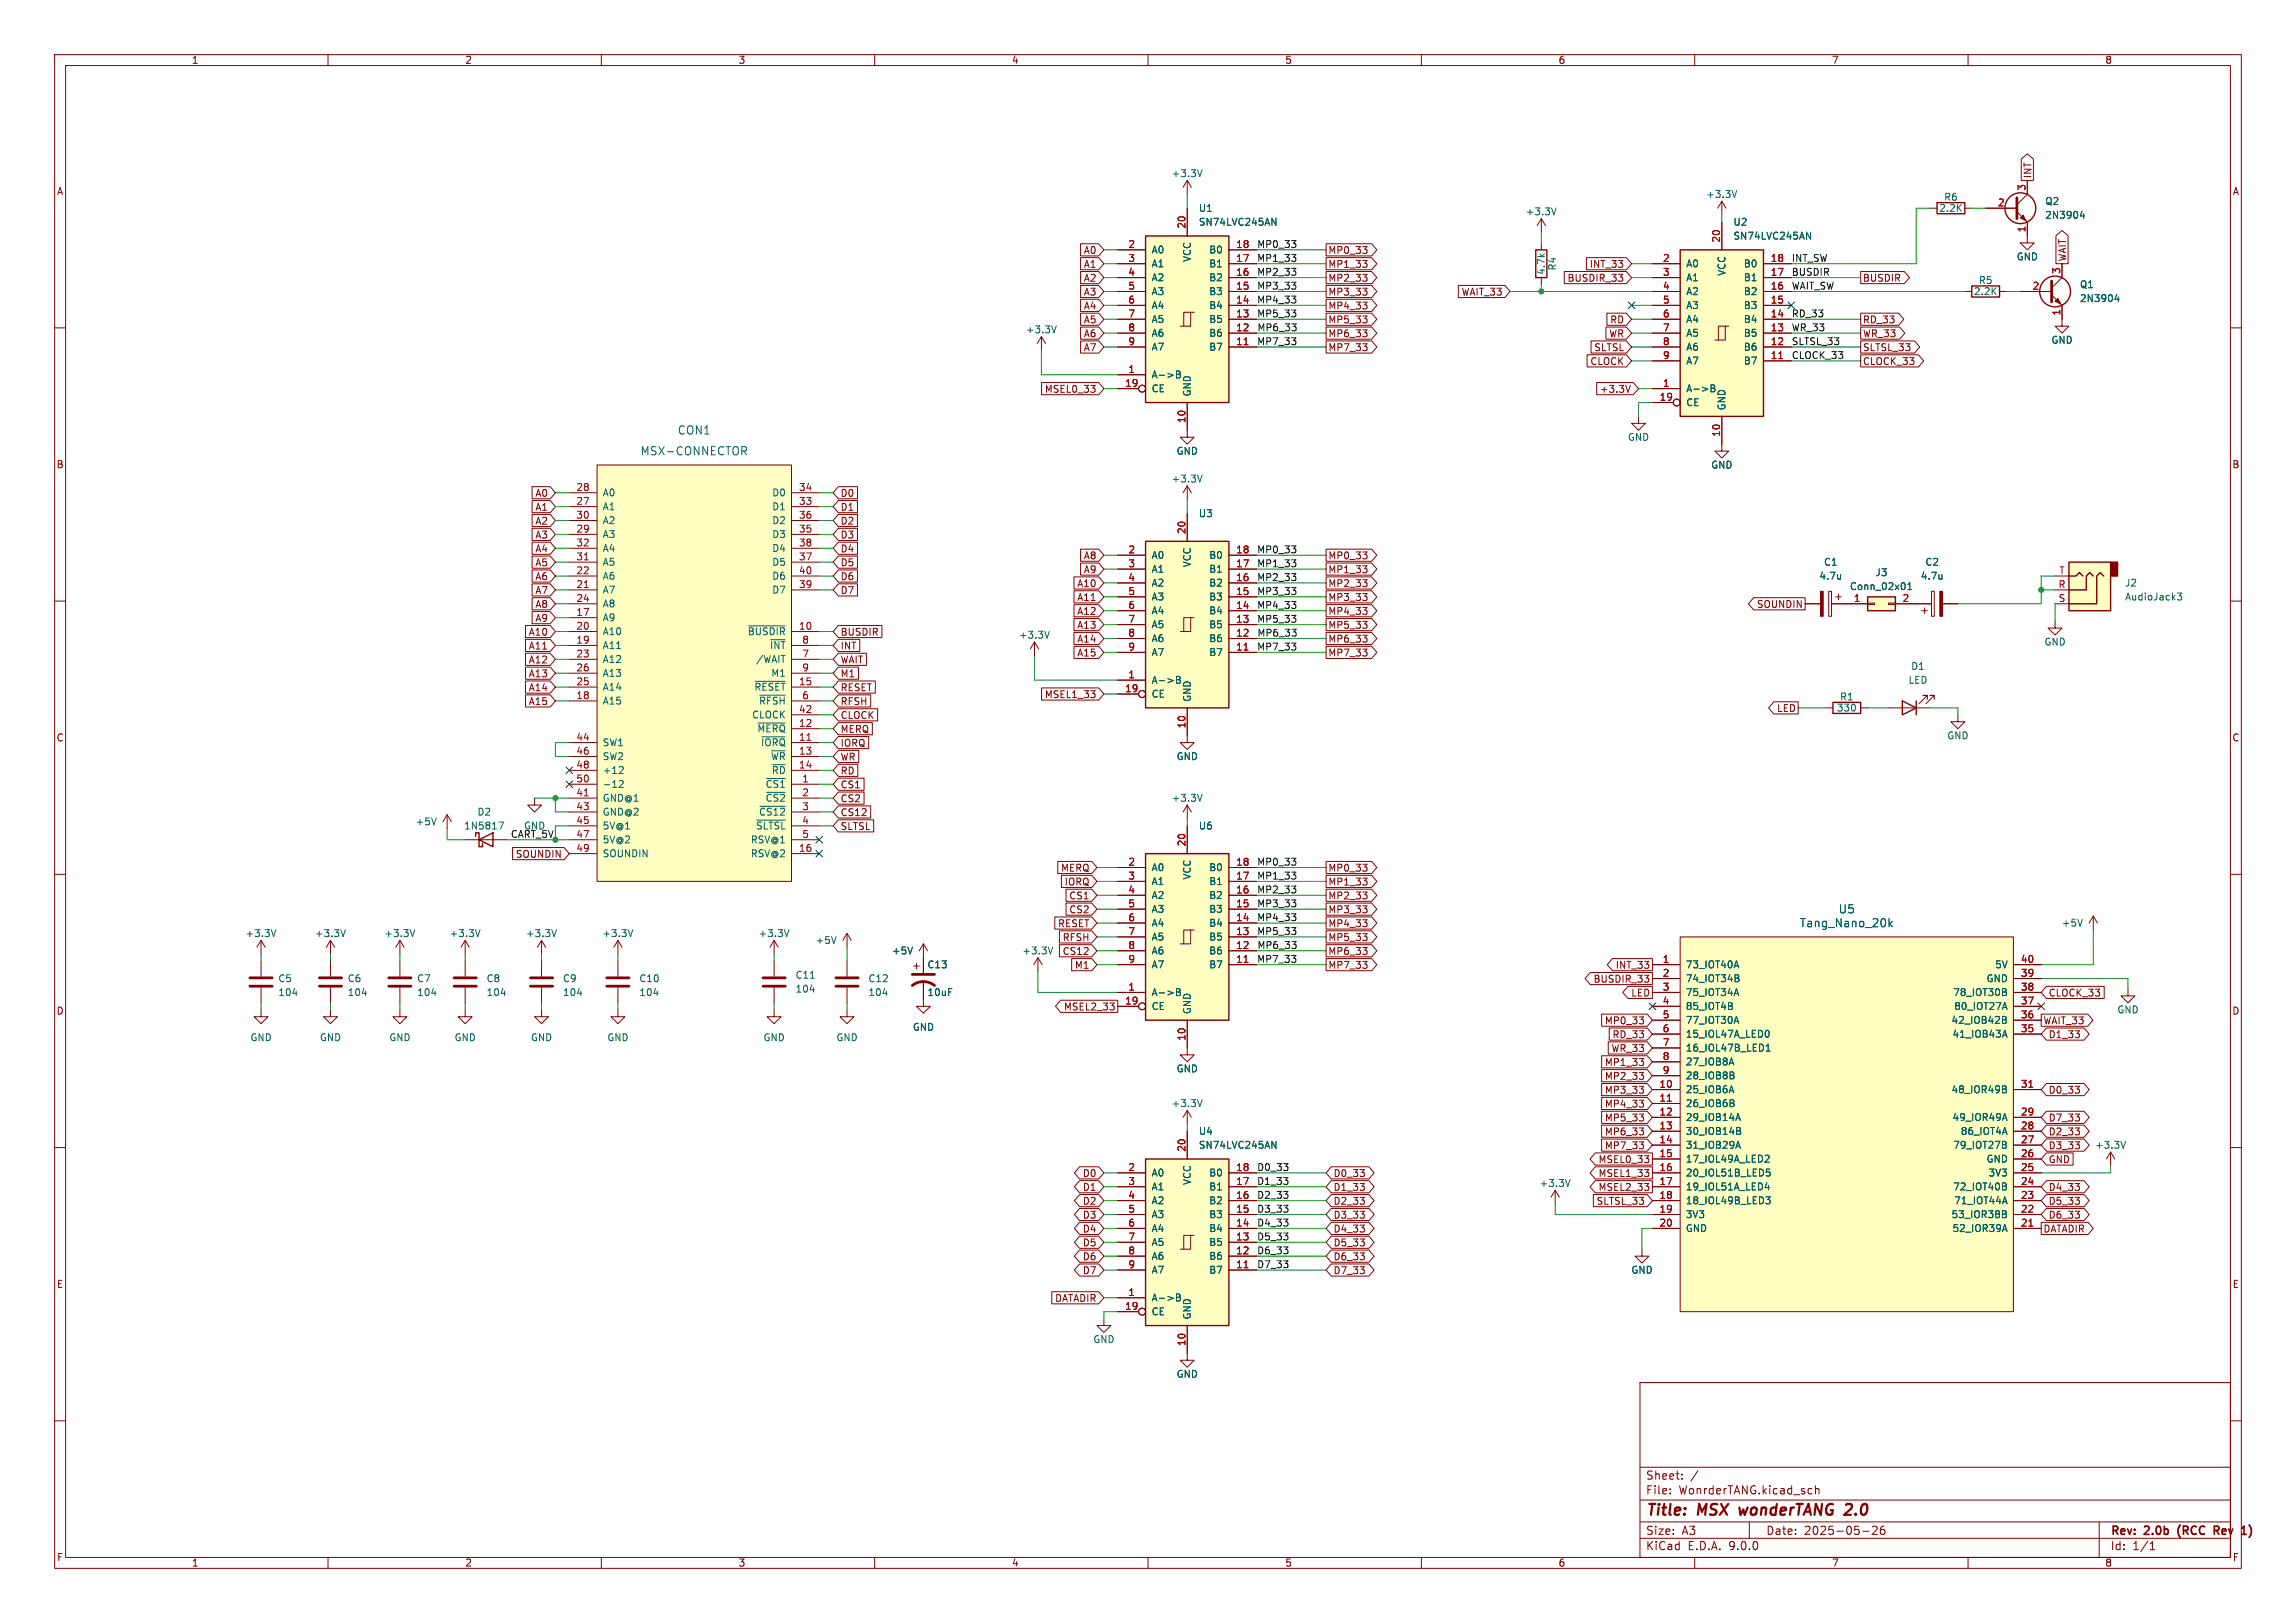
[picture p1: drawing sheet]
<svg xmlns="http://www.w3.org/2000/svg" width="420mm" height="297mm" viewBox="0 0 420 297" stroke-linecap="round" stroke-linejoin="round" font-family="sans-serif">
<defs><g id="words">
<g font-size="2.8" fill="#840000">
<text x="301" y="277.9">Title:</text>
<text x="310.6" y="277.9">MSX</text>
<text x="319.1" y="277.9">wonderTANG</text>
<text x="339.2" y="277.9">2.0</text>
</g>
<g font-size="2.1" fill="#006464">
<text x="117.1" y="83.5">MSX-CONNECTOR</text>
<text x="123.9" y="79.7">CON1</text>
<text x="336.2" y="167.3">U5</text>
<text x="329.1" y="169.9">Tang_Nano_20k</text>
</g>
<g font-size="2.1" fill="#840000">
<text x="301" y="273.7">File:</text>
<text x="301" y="271">Sheet:</text>
<text x="307.1" y="273.7">WonrderTANG.kicad_sch</text>
<text x="301" y="281.1">Size:</text>
<text x="307.6" y="281.1">A3</text>
<text x="323" y="281.1">Date:</text>
<text x="330" y="281.1">2025-05-26</text>
<text x="386" y="281.3">Rev:</text>
<text x="392.4" y="281.3">2.0b</text>
<text x="399" y="281.3">(RCC</text>
<text x="406.3" y="281.3">Rev</text>
<text x="412" y="281.3">1)</text>
<text x="301" y="283.9">KiCad</text>
<text x="308.7" y="283.9">E.D.A.</text>
<text x="316.3" y="283.9">9.0.0</text>
<text x="386" y="283.9">Id:</text>
<text x="390.1" y="283.9">1/1</text>
</g>
<g font-size="1.8" fill="#840000">
<text x="35" y="11.9">1</text>
<text x="85" y="11.9">2</text>
<text x="135" y="11.9">3</text>
<text x="185" y="11.9">4</text>
<text x="235" y="11.9">5</text>
<text x="285" y="11.9">6</text>
<text x="335" y="11.9">7</text>
<text x="385" y="11.9">8</text>
<text x="10.3" y="35.9">A</text>
<text x="371.8" y="32.7" transform="rotate(-90 371.8 32.7)">INT</text>
<text x="408.3" y="35.9">A</text>
<text x="198.2" y="46.7">A0</text>
<text x="242.9" y="46.7">MP0_33</text>
<text x="378.1" y="47.9" transform="rotate(-90 378.1 47.9)">WAIT</text>
<text x="198.2" y="51.8">A2</text>
<text x="198.2" y="49.2">A1</text>
<text x="242.9" y="49.2">MP1_33</text>
<text x="242.9" y="51.8">MP2_33</text>
<text x="286.6" y="51.8">BUSDIR_33</text>
<text x="290.7" y="49.2">INT_33</text>
<text x="340.7" y="51.8">BUSDIR</text>
<text x="198.2" y="59.4">A5</text>
<text x="198.2" y="54.3">A3</text>
<text x="198.2" y="56.8">A4</text>
<text x="242.9" y="56.8">MP4_33</text>
<text x="242.9" y="54.3">MP3_33</text>
<text x="242.9" y="59.4">MP5_33</text>
<text x="267.3" y="54.3">WAIT_33</text>
<text x="294.4" y="59.4">RD</text>
<text x="340.7" y="59.4">RD_33</text>
<text x="198.2" y="64.5">A7</text>
<text x="198.2" y="61.9">A6</text>
<text x="242.9" y="64.5">MP7_33</text>
<text x="242.9" y="61.9">MP6_33</text>
<text x="291.5" y="64.5">SLTSL</text>
<text x="294.3" y="61.9">WR</text>
<text x="340.7" y="64.5">SLTSL_33</text>
<text x="340.7" y="61.9">WR_33</text>
<text x="290.8" y="67">CLOCK</text>
<text x="340.7" y="67">CLOCK_33</text>
<text x="191" y="72.1">MSEL0_33</text>
<text x="292.6" y="72.1">+3.3V</text>
<text x="10.3" y="85.9">B</text>
<text x="408.2" y="85.9">B</text>
<text x="97.8" y="91.1">A0</text>
<text x="97.8" y="93.7">A1</text>
<text x="153.7" y="91.1">D0</text>
<text x="153.7" y="93.7">D1</text>
<text x="97.8" y="96.2">A2</text>
<text x="97.8" y="98.7">A3</text>
<text x="97.8" y="101.3">A4</text>
<text x="153.7" y="96.2">D2</text>
<text x="153.7" y="98.7">D3</text>
<text x="153.7" y="101.3">D4</text>
<text x="97.8" y="103.8">A5</text>
<text x="97.8" y="106.4">A6</text>
<text x="153.7" y="103.8">D5</text>
<text x="153.7" y="106.4">D6</text>
<text x="196.9" y="107.6">A10</text>
<text x="198.2" y="102.6">A8</text>
<text x="198.2" y="105.1">A9</text>
<text x="242.9" y="102.6">MP0_33</text>
<text x="242.9" y="105.1">MP1_33</text>
<text x="242.9" y="107.6">MP2_33</text>
<text x="97.8" y="111.4">A8</text>
<text x="97.8" y="108.9">A7</text>
<text x="97.8" y="114">A9</text>
<text x="153.7" y="108.9">D7</text>
<text x="196.9" y="112.7">A12</text>
<text x="196.9" y="110.2">A11</text>
<text x="242.9" y="110.2">MP3_33</text>
<text x="242.9" y="112.7">MP4_33</text>
<text x="321.3" y="111.4">SOUNDIN</text>
<text x="96.6" y="119.1">A11</text>
<text x="96.6" y="116.5">A10</text>
<text x="153.7" y="119.1">INT</text>
<text x="153.7" y="116.5">BUSDIR</text>
<text x="196.9" y="117.8">A14</text>
<text x="196.9" y="115.3">A13</text>
<text x="242.9" y="117.8">MP6_33</text>
<text x="242.9" y="115.3">MP5_33</text>
<text x="96.6" y="121.6">A12</text>
<text x="96.6" y="124.1">A13</text>
<text x="153.7" y="124.1">M1</text>
<text x="153.7" y="121.6">WAIT</text>
<text x="196.9" y="120.3">A15</text>
<text x="242.9" y="120.3">MP7_33</text>
<text x="96.6" y="129.2">A15</text>
<text x="96.6" y="126.7">A14</text>
<text x="153.7" y="131.8">CLOCK</text>
<text x="153.7" y="126.7">RESET</text>
<text x="153.7" y="129.2">RFSH</text>
<text x="191" y="128">MSEL1_33</text>
<text x="325" y="130.5">LED</text>
<text x="10.3" y="135.9">C</text>
<text x="153.7" y="134.3">MERQ</text>
<text x="153.7" y="136.8">IORQ</text>
<text x="408.2" y="135.9">C</text>
<text x="153.7" y="141.9">RD</text>
<text x="153.7" y="139.4">WR</text>
<text x="153.7" y="149.5">CS12</text>
<text x="153.7" y="147">CS2</text>
<text x="153.7" y="144.5">CS1</text>
<text x="153.7" y="152.1">SLTSL</text>
<text x="94.3" y="157.2">SOUNDIN</text>
<text x="194" y="159.7">MERQ</text>
<text x="242.9" y="159.7">MP0_33</text>
<text x="194.7" y="162.2">IORQ</text>
<text x="195.5" y="164.8">CS1</text>
<text x="195.5" y="167.3">CS2</text>
<text x="242.9" y="164.8">MP2_33</text>
<text x="242.9" y="162.2">MP1_33</text>
<text x="242.9" y="167.3">MP3_33</text>
<text x="193.4" y="169.9">RESET</text>
<text x="194.3" y="172.4">RFSH</text>
<text x="242.9" y="172.4">MP5_33</text>
<text x="242.9" y="169.9">MP4_33</text>
<text x="194.3" y="174.9">CS12</text>
<text x="196.5" y="177.5">M1</text>
<text x="242.9" y="174.9">MP6_33</text>
<text x="242.9" y="177.5">MP7_33</text>
<text x="295.4" y="177.5">INT_33</text>
<text x="10.3" y="185.9">D</text>
<text x="194.5" y="185.1">MSEL2_33</text>
<text x="291.4" y="180">BUSDIR_33</text>
<text x="298.3" y="182.6">LED</text>
<text x="374.6" y="182.6">CLOCK_33</text>
<text x="408.2" y="185.9">D</text>
<text x="293.5" y="187.6">MP0_33</text>
<text x="294.9" y="190.2">RD_33</text>
<text x="373.7" y="187.6">WAIT_33</text>
<text x="374.6" y="190.2">D1_33</text>
<text x="293.5" y="195.3">MP1_33</text>
<text x="293.5" y="197.8">MP2_33</text>
<text x="294.7" y="192.7">WR_33</text>
<text x="293.5" y="202.9">MP4_33</text>
<text x="293.5" y="200.3">MP3_33</text>
<text x="374.6" y="200.3">D0_33</text>
<text x="293.5" y="205.4">MP5_33</text>
<text x="293.5" y="208">MP6_33</text>
<text x="374.6" y="205.4">D7_33</text>
<text x="374.6" y="208">D2_33</text>
<text x="198" y="215.6">D0</text>
<text x="243.8" y="215.6">D0_33</text>
<text x="292.3" y="213">MSEL0_33</text>
<text x="292.3" y="215.6">MSEL1_33</text>
<text x="293.5" y="210.5">MP7_33</text>
<text x="374.6" y="213">GND</text>
<text x="374.6" y="210.5">D3_33</text>
<text x="198" y="220.7">D2</text>
<text x="198" y="218.1">D1</text>
<text x="243.8" y="218.1">D1_33</text>
<text x="243.8" y="220.7">D2_33</text>
<text x="292" y="220.7">SLTSL_33</text>
<text x="292.3" y="218.1">MSEL2_33</text>
<text x="374.6" y="218.1">D4_33</text>
<text x="374.6" y="220.7">D5_33</text>
<text x="198" y="225.7">D4</text>
<text x="198" y="223.2">D3</text>
<text x="243.8" y="225.7">D4_33</text>
<text x="243.8" y="223.2">D3_33</text>
<text x="373.7" y="225.7">DATADIR</text>
<text x="374.6" y="223.2">D6_33</text>
<text x="198" y="230.8">D6</text>
<text x="198" y="228.3">D5</text>
<text x="198" y="233.4">D7</text>
<text x="243.8" y="228.3">D5_33</text>
<text x="243.8" y="233.4">D7_33</text>
<text x="243.8" y="230.8">D6_33</text>
<text x="10.3" y="235.9">E</text>
<text x="192.9" y="238.4">DATADIR</text>
<text x="408.3" y="235.9">E</text>
<text x="10.3" y="285.9">F</text>
<text x="35" y="286.9">1</text>
<text x="85" y="286.9">2</text>
<text x="135" y="286.9">3</text>
<text x="185" y="286.9">4</text>
<text x="235" y="286.9">5</text>
<text x="285" y="286.9">6</text>
<text x="335" y="286.9">7</text>
<text x="385" y="286.9">8</text>
<text x="408.3" y="285.9">F</text>
</g>
<g font-size="1.8" fill="#006464">
<text x="214.2" y="32.6">+3.3V</text>
<text x="219.2" y="41.5">SN74LVC245AN</text>
<text x="219.2" y="39">U1</text>
<text x="279" y="39.6">+3.3V</text>
<text x="312" y="36.4">+3.3V</text>
<text x="317" y="41.5">U2</text>
<text x="354.6" y="39">2.2K</text>
<text x="355.5" y="36.9">R6</text>
<text x="374" y="37.7">Q2</text>
<text x="374" y="40.2">2N3904</text>
<text x="210.6" y="46.6">A0</text>
<text x="221.1" y="46.6">B0</text>
<text x="317" y="44">SN74LVC245AN</text>
<text x="368.8" y="47.9">GND</text>
<text x="210.6" y="49.1">A1</text>
<text x="210.6" y="51.7">A2</text>
<text x="218" y="48" transform="rotate(-90 218 48)">VCC</text>
<text x="221.1" y="49.1">B1</text>
<text x="221.1" y="51.7">B2</text>
<text x="282.8" y="50.4" transform="rotate(-90 282.8 50.4)">4.7k</text>
<text x="284.8" y="49.6" transform="rotate(-90 284.8 49.6)">R4</text>
<text x="308.4" y="49.1">A0</text>
<text x="308.4" y="51.7">A1</text>
<text x="315.8" y="50.6" transform="rotate(-90 315.8 50.6)">VCC</text>
<text x="318.9" y="49.1">B0</text>
<text x="318.9" y="51.7">B1</text>
<text x="361.9" y="52.2">R5</text>
<text x="380.4" y="52.9">Q1</text>
<text x="210.6" y="54.2">A3</text>
<text x="210.6" y="56.7">A4</text>
<text x="210.6" y="59.3">A5</text>
<text x="221.1" y="54.2">B3</text>
<text x="221.1" y="56.7">B4</text>
<text x="221.1" y="59.3">B5</text>
<text x="308.4" y="54.2">A2</text>
<text x="308.4" y="56.7">A3</text>
<text x="308.4" y="59.3">A4</text>
<text x="318.9" y="54.2">B2</text>
<text x="318.9" y="56.7">B3</text>
<text x="318.9" y="59.3">B4</text>
<text x="361" y="54.2">2.2K</text>
<text x="380.4" y="55.5">2N3904</text>
<text x="187.6" y="61.2">+3.3V</text>
<text x="210.6" y="61.8">A6</text>
<text x="210.6" y="64.4">A7</text>
<text x="221.1" y="61.8">B6</text>
<text x="221.1" y="64.4">B7</text>
<text x="308.4" y="61.8">A5</text>
<text x="308.4" y="64.4">A6</text>
<text x="318.9" y="61.8">B5</text>
<text x="318.9" y="64.4">B6</text>
<text x="375.2" y="63.1">GND</text>
<text x="210.6" y="69.4">A-&gt;B</text>
<text x="210.6" y="72">CE</text>
<text x="308.4" y="66.9">A7</text>
<text x="308.4" y="72">A-&gt;B</text>
<text x="318.9" y="66.9">B7</text>
<text x="218" y="72.6" transform="rotate(-90 218 72.6)">GND</text>
<text x="308.4" y="74.5">CE</text>
<text x="315.8" y="75.2" transform="rotate(-90 315.8 75.2)">GND</text>
<text x="215.1" y="83.4">GND</text>
<text x="297.7" y="80.9">GND</text>
<text x="214.2" y="88.5">+3.3V</text>
<text x="312.9" y="86">GND</text>
<text x="110.2" y="91">A0</text>
<text x="110.2" y="93.6">A1</text>
<text x="141.2" y="91">D0</text>
<text x="141.2" y="93.6">D1</text>
<text x="219.2" y="94.8">U3</text>
<text x="110.2" y="96.1">A2</text>
<text x="110.2" y="98.7">A3</text>
<text x="110.2" y="101.2">A4</text>
<text x="141.2" y="96.1">D2</text>
<text x="141.2" y="98.7">D3</text>
<text x="141.2" y="101.2">D4</text>
<text x="110.2" y="103.7">A5</text>
<text x="110.2" y="106.3">A6</text>
<text x="141.2" y="103.7">D5</text>
<text x="141.2" y="106.3">D6</text>
<text x="210.6" y="102.5">A0</text>
<text x="210.6" y="105">A1</text>
<text x="210.6" y="107.5">A2</text>
<text x="218" y="103.9" transform="rotate(-90 218 103.9)">VCC</text>
<text x="221.1" y="102.5">B0</text>
<text x="221.1" y="105">B1</text>
<text x="221.1" y="107.5">B2</text>
<text x="332.7" y="106.3">4.7u</text>
<text x="333.6" y="103.7">C1</text>
<text x="343" y="105.6">J3</text>
<text x="351.3" y="106.3">4.7u</text>
<text x="352.1" y="103.7">C2</text>
<text x="388.6" y="107.5">J2</text>
<text x="110.2" y="108.8">A7</text>
<text x="110.2" y="111.4">A8</text>
<text x="110.2" y="113.9">A9</text>
<text x="141.2" y="108.8">D7</text>
<text x="210.6" y="110.1">A3</text>
<text x="210.6" y="112.6">A4</text>
<text x="221.1" y="110.1">B3</text>
<text x="221.1" y="112.6">B4</text>
<text x="338.3" y="108.2">Conn_02x01</text>
<text x="388.6" y="110.1">AudioJack3</text>
<text x="110.2" y="116.4">A10</text>
<text x="110.2" y="119">A11</text>
<text x="136.7" y="116.4">~{BUSDIR}</text>
<text x="140.7" y="119">~{INT}</text>
<text x="186.3" y="117.1">+3.3V</text>
<text x="210.6" y="115.2">A5</text>
<text x="210.6" y="117.7">A6</text>
<text x="221.1" y="115.2">B5</text>
<text x="221.1" y="117.7">B6</text>
<text x="373.9" y="118.3">GND</text>
<text x="110.2" y="121.5">A12</text>
<text x="110.2" y="124.1">A13</text>
<text x="138.2" y="121.5">/WAIT</text>
<text x="141" y="124.1">M1</text>
<text x="210.6" y="120.2">A7</text>
<text x="210.6" y="125.3">A-&gt;B</text>
<text x="221.1" y="120.2">B7</text>
<text x="349" y="125.3">LED</text>
<text x="349.5" y="122.8">D1</text>
<text x="110.2" y="126.6">A14</text>
<text x="110.2" y="129.1">A15</text>
<text x="137.5" y="131.7">CLOCK</text>
<text x="137.9" y="126.6">~{RESET}</text>
<text x="138.7" y="129.1">~{RFSH}</text>
<text x="210.6" y="127.9">CE</text>
<text x="218" y="128.5" transform="rotate(-90 218 128.5)">GND</text>
<text x="335.9" y="130.4">330</text>
<text x="336.5" y="128.4">R1</text>
<text x="110.2" y="136.8">SW1</text>
<text x="138.4" y="134.2">~{MERQ}</text>
<text x="139.1" y="136.8">~{IORQ}</text>
<text x="356.1" y="135.5">GND</text>
<text x="110.2" y="139.3">SW2</text>
<text x="110.2" y="141.8">+12</text>
<text x="140.9" y="139.3">~{WR}</text>
<text x="141.1" y="141.8">~{RD}</text>
<text x="215.1" y="139.3">GND</text>
<text x="87.2" y="149.5">D2</text>
<text x="110.2" y="144.4">-12</text>
<text x="110.2" y="146.9">GND@1</text>
<text x="110.2" y="149.5">GND@2</text>
<text x="138.7" y="149.5">~{CS12}</text>
<text x="140" y="144.4">~{CS1}</text>
<text x="140" y="146.9">~{CS2}</text>
<text x="214.2" y="146.9">+3.3V</text>
<text x="75.9" y="151.2">+5V</text>
<text x="84.8" y="152">1N5817</text>
<text x="110.2" y="152">5V@1</text>
<text x="110.2" y="154.5">5V@2</text>
<text x="137.2" y="154.5">RSV@1</text>
<text x="138.2" y="152">~{SLTSL}</text>
<text x="219.2" y="152">U6</text>
<text x="110.2" y="157.1">SOUNDIN</text>
<text x="137.2" y="157.1">RSV@2</text>
<text x="210.6" y="159.6">A0</text>
<text x="218" y="161.1" transform="rotate(-90 218 161.1)">VCC</text>
<text x="221.1" y="159.6">B0</text>
<text x="210.6" y="162.2">A1</text>
<text x="210.6" y="164.7">A2</text>
<text x="210.6" y="167.2">A3</text>
<text x="221.1" y="162.2">B1</text>
<text x="221.1" y="164.7">B2</text>
<text x="221.1" y="167.2">B3</text>
<text x="44.8" y="171.7">+3.3V</text>
<text x="57.5" y="171.7">+3.3V</text>
<text x="70.2" y="171.7">+3.3V</text>
<text x="82.1" y="171.7">+3.3V</text>
<text x="96.1" y="171.7">+3.3V</text>
<text x="110.1" y="171.7">+3.3V</text>
<text x="138.7" y="171.7">+3.3V</text>
<text x="149.1" y="172.9">+5V</text>
<text x="210.6" y="169.8">A4</text>
<text x="210.6" y="172.3">A5</text>
<text x="221.1" y="169.8">B4</text>
<text x="221.1" y="172.3">B5</text>
<text x="377.1" y="169.8">+5V</text>
<text x="50.8" y="179.9">C5</text>
<text x="63.5" y="179.9">C6</text>
<text x="76.2" y="179.9">C7</text>
<text x="88.9" y="179.9">C8</text>
<text x="102.9" y="179.9">C9</text>
<text x="116.8" y="179.9">C10</text>
<text x="145.4" y="179.3">C11</text>
<text x="158.8" y="179.9">C12</text>
<text x="163.1" y="174.9">+5V</text>
<text x="169.6" y="177.4">C13</text>
<text x="186.9" y="174.9">+3.3V</text>
<text x="210.6" y="174.9">A6</text>
<text x="210.6" y="177.4">A7</text>
<text x="221.1" y="174.9">B6</text>
<text x="221.1" y="177.4">B7</text>
<text x="308.3" y="177.4">73_IOT40A</text>
<text x="308.3" y="179.9">74_IOT34B</text>
<text x="363.3" y="179.9">GND</text>
<text x="364.9" y="177.4">5V</text>
<text x="50.8" y="182.5">104</text>
<text x="63.5" y="182.5">104</text>
<text x="76.2" y="182.5">104</text>
<text x="88.9" y="182.5">104</text>
<text x="102.9" y="182.5">104</text>
<text x="116.8" y="182.5">104</text>
<text x="145.4" y="181.8">104</text>
<text x="158.8" y="182.5">104</text>
<text x="169.6" y="182.5">10uF</text>
<text x="210.6" y="182.5">A-&gt;B</text>
<text x="210.6" y="185">CE</text>
<text x="218" y="185.7" transform="rotate(-90 218 185.7)">GND</text>
<text x="308.3" y="182.5">75_IOT34A</text>
<text x="308.3" y="185">85_IOT4B</text>
<text x="357.2" y="182.5">78_IOT30B</text>
<text x="357.4" y="185">80_IOT27A</text>
<text x="387.2" y="185.6">GND</text>
<text x="45.7" y="190.7">GND</text>
<text x="58.4" y="190.7">GND</text>
<text x="71.1" y="190.7">GND</text>
<text x="83.1" y="190.7">GND</text>
<text x="97" y="190.7">GND</text>
<text x="111" y="190.7">GND</text>
<text x="139.6" y="190.7">GND</text>
<text x="152.9" y="190.7">GND</text>
<text x="166.9" y="188.8">GND</text>
<text x="308.3" y="187.6">77_IOT30A</text>
<text x="308.3" y="190.1">15_IOL47A_LED0</text>
<text x="356.9" y="187.6">42_IOB42B</text>
<text x="357.1" y="190.1">41_IOB43A</text>
<text x="215.1" y="196.4">GND</text>
<text x="308.3" y="192.6">16_IOL47B_LED1</text>
<text x="308.3" y="195.2">27_IOB8A</text>
<text x="308.3" y="197.7">28_IOB8B</text>
<text x="214.2" y="202.8">+3.3V</text>
<text x="308.3" y="200.3">25_IOB6A</text>
<text x="308.3" y="202.8">26_IOB6B</text>
<text x="356.9" y="200.3">48_IOR49B</text>
<text x="219.2" y="207.9">U4</text>
<text x="308.3" y="205.3">29_IOB14A</text>
<text x="308.3" y="207.9">30_IOB14B</text>
<text x="357.1" y="205.3">49_IOR49A</text>
<text x="358.6" y="207.9">86_IOT4A</text>
<text x="210.6" y="215.5">A0</text>
<text x="219.2" y="210.4">SN74LVC245AN</text>
<text x="221.1" y="215.5">B0</text>
<text x="308.3" y="210.4">31_IOB29A</text>
<text x="308.3" y="213">17_IOL49A_LED2</text>
<text x="308.3" y="215.5">20_IOL51B_LED5</text>
<text x="357.2" y="210.4">79_IOT27B</text>
<text x="363.3" y="213">GND</text>
<text x="363.7" y="215.5">3V3</text>
<text x="383.1" y="210.4">+3.3V</text>
<text x="210.6" y="218">A1</text>
<text x="210.6" y="220.6">A2</text>
<text x="218" y="216.9" transform="rotate(-90 218 216.9)">VCC</text>
<text x="221.1" y="218">B1</text>
<text x="221.1" y="220.6">B2</text>
<text x="281.5" y="217.4">+3.3V</text>
<text x="308.3" y="218">19_IOL51A_LED4</text>
<text x="308.3" y="220.6">18_IOL49B_LED3</text>
<text x="357.2" y="218">72_IOT40B</text>
<text x="357.4" y="220.6">71_IOT44A</text>
<text x="210.6" y="223.1">A3</text>
<text x="210.6" y="225.7">A4</text>
<text x="221.1" y="223.1">B3</text>
<text x="221.1" y="225.7">B4</text>
<text x="308.3" y="223.1">3V3</text>
<text x="308.3" y="225.7">GND</text>
<text x="356.9" y="223.1">53_IOR38B</text>
<text x="357.1" y="225.7">52_IOR39A</text>
<text x="210.6" y="228.2">A5</text>
<text x="210.6" y="230.7">A6</text>
<text x="210.6" y="233.3">A7</text>
<text x="221.1" y="228.2">B5</text>
<text x="221.1" y="230.7">B6</text>
<text x="221.1" y="233.3">B7</text>
<text x="298.3" y="233.3">GND</text>
<text x="210.6" y="238.4">A-&gt;B</text>
<text x="199.9" y="246">GND</text>
<text x="210.6" y="240.9">CE</text>
<text x="218" y="241.6" transform="rotate(-90 218 241.6)">GND</text>
<text x="215.1" y="252.3">GND</text>
</g>
<g font-size="1.8" fill="#a90000">
<text x="370.6" y="35" transform="rotate(-90 370.6 35)">3</text>
<text x="216.9" y="42" transform="rotate(-90 216.9 42)">20</text>
<text x="365.4" y="37.8">2</text>
<text x="206.3" y="45.5">2</text>
<text x="226" y="45.5">18</text>
<text x="314.7" y="44.5" transform="rotate(-90 314.7 44.5)">20</text>
<text x="370.6" y="42.6" transform="rotate(-90 370.6 42.6)">1</text>
<text x="206.3" y="48">3</text>
<text x="206.3" y="50.5">4</text>
<text x="206.3" y="53.1">5</text>
<text x="226" y="48">17</text>
<text x="226" y="50.5">16</text>
<text x="226" y="53.1">15</text>
<text x="304.1" y="48">2</text>
<text x="304.1" y="50.5">3</text>
<text x="304.1" y="53.1">4</text>
<text x="323.8" y="48">18</text>
<text x="323.8" y="50.5">17</text>
<text x="323.8" y="53.1">16</text>
<text x="371.7" y="53.1">2</text>
<text x="376.9" y="50.2" transform="rotate(-90 376.9 50.2)">3</text>
<text x="206.3" y="55.6">6</text>
<text x="206.3" y="58.2">7</text>
<text x="226" y="55.6">14</text>
<text x="226" y="58.2">13</text>
<text x="304.1" y="55.6">5</text>
<text x="304.1" y="58.2">6</text>
<text x="323.8" y="55.6">15</text>
<text x="323.8" y="58.2">14</text>
<text x="376.9" y="57.9" transform="rotate(-90 376.9 57.9)">1</text>
<text x="206.3" y="60.7">8</text>
<text x="206.3" y="63.2">9</text>
<text x="226" y="60.7">12</text>
<text x="226" y="63.2">11</text>
<text x="304.1" y="60.7">7</text>
<text x="304.1" y="63.2">8</text>
<text x="304.1" y="65.8">9</text>
<text x="323.8" y="60.7">13</text>
<text x="323.8" y="63.2">12</text>
<text x="323.8" y="65.8">11</text>
<text x="205.7" y="70.9">19</text>
<text x="206.3" y="68.3">1</text>
<text x="304.1" y="70.9">1</text>
<text x="216.9" y="77.5" transform="rotate(-90 216.9 77.5)">10</text>
<text x="303.5" y="73.4">19</text>
<text x="314.7" y="80.1" transform="rotate(-90 314.7 80.1)">10</text>
<text x="105.3" y="89.9">28</text>
<text x="146" y="89.9">34</text>
<text x="105.3" y="92.5">27</text>
<text x="105.3" y="95">30</text>
<text x="146" y="92.5">33</text>
<text x="146" y="95">36</text>
<text x="105.3" y="97.5">29</text>
<text x="105.3" y="100.1">32</text>
<text x="146" y="97.5">35</text>
<text x="146" y="100.1">38</text>
<text x="206.3" y="101.3">2</text>
<text x="216.9" y="97.8" transform="rotate(-90 216.9 97.8)">20</text>
<text x="226" y="101.3">18</text>
<text x="105.3" y="102.6">31</text>
<text x="105.3" y="105.2">22</text>
<text x="105.3" y="107.7">21</text>
<text x="146" y="102.6">37</text>
<text x="146" y="105.2">40</text>
<text x="146" y="107.7">39</text>
<text x="206.3" y="103.9">3</text>
<text x="206.3" y="106.4">4</text>
<text x="226" y="103.9">17</text>
<text x="226" y="106.4">16</text>
<text x="376.5" y="107.7">R</text>
<text x="376.6" y="105.2">T</text>
<text x="105.3" y="110.2">24</text>
<text x="105.3" y="112.8">17</text>
<text x="206.3" y="109">5</text>
<text x="206.3" y="111.5">6</text>
<text x="226" y="109">15</text>
<text x="226" y="111.5">14</text>
<text x="339" y="110.2">1</text>
<text x="347.9" y="110.2">2</text>
<text x="376.5" y="110.2">S</text>
<text x="105.3" y="115.3">20</text>
<text x="105.3" y="117.9">19</text>
<text x="146" y="115.3">10</text>
<text x="146.7" y="117.9">8</text>
<text x="206.3" y="114">7</text>
<text x="206.3" y="116.6">8</text>
<text x="206.3" y="119.1">9</text>
<text x="226" y="114">13</text>
<text x="226" y="116.6">12</text>
<text x="226" y="119.1">11</text>
<text x="105.3" y="120.4">23</text>
<text x="105.3" y="122.9">26</text>
<text x="105.3" y="125.5">25</text>
<text x="146" y="125.5">15</text>
<text x="146.7" y="120.4">7</text>
<text x="146.7" y="122.9">9</text>
<text x="206.3" y="124.2">1</text>
<text x="105.3" y="128">18</text>
<text x="146" y="130.6">42</text>
<text x="146.7" y="128">6</text>
<text x="205.7" y="126.7">19</text>
<text x="105.3" y="135.6">44</text>
<text x="146" y="133.1">12</text>
<text x="146" y="135.6">11</text>
<text x="216.9" y="133.4" transform="rotate(-90 216.9 133.4)">10</text>
<text x="105.3" y="138.2">46</text>
<text x="105.3" y="140.7">48</text>
<text x="105.3" y="143.3">50</text>
<text x="146" y="138.2">13</text>
<text x="146" y="140.7">14</text>
<text x="146.7" y="143.3">1</text>
<text x="105.3" y="145.8">41</text>
<text x="105.3" y="148.3">43</text>
<text x="146.7" y="145.8">2</text>
<text x="146.7" y="148.3">3</text>
<text x="105.3" y="150.9">45</text>
<text x="105.3" y="153.4">47</text>
<text x="105.3" y="156">49</text>
<text x="146" y="156">16</text>
<text x="146.7" y="150.9">4</text>
<text x="146.7" y="153.4">5</text>
<text x="216.9" y="155" transform="rotate(-90 216.9 155)">20</text>
<text x="206.3" y="158.5">2</text>
<text x="206.3" y="161">3</text>
<text x="226" y="158.5">18</text>
<text x="226" y="161">17</text>
<text x="206.3" y="163.6">4</text>
<text x="206.3" y="166.1">5</text>
<text x="226" y="163.6">16</text>
<text x="226" y="166.1">15</text>
<text x="206.3" y="168.7">6</text>
<text x="206.3" y="171.2">7</text>
<text x="206.3" y="173.7">8</text>
<text x="226" y="168.7">14</text>
<text x="226" y="171.2">13</text>
<text x="226" y="173.7">12</text>
<text x="206.3" y="176.3">9</text>
<text x="226" y="176.3">11</text>
<text x="304.1" y="176.3">1</text>
<text x="304.1" y="178.8">2</text>
<text x="369.6" y="176.3">40</text>
<text x="369.6" y="178.8">39</text>
<text x="205.7" y="183.9">19</text>
<text x="206.3" y="181.4">1</text>
<text x="304.1" y="181.4">3</text>
<text x="304.1" y="183.9">4</text>
<text x="369.6" y="181.4">38</text>
<text x="369.6" y="183.9">37</text>
<text x="216.9" y="190.5" transform="rotate(-90 216.9 190.5)">10</text>
<text x="304.1" y="186.4">5</text>
<text x="304.1" y="189">6</text>
<text x="304.1" y="191.5">7</text>
<text x="369.6" y="186.4">36</text>
<text x="369.6" y="189">35</text>
<text x="304.1" y="194.1">8</text>
<text x="304.1" y="196.6">9</text>
<text x="303.4" y="199.1">10</text>
<text x="303.4" y="201.7">11</text>
<text x="369.6" y="199.1">31</text>
<text x="303.4" y="204.2">12</text>
<text x="303.4" y="206.8">13</text>
<text x="303.4" y="209.3">14</text>
<text x="369.6" y="204.2">29</text>
<text x="369.6" y="206.8">28</text>
<text x="369.6" y="209.3">27</text>
<text x="206.3" y="214.4">2</text>
<text x="216.9" y="210.9" transform="rotate(-90 216.9 210.9)">20</text>
<text x="226" y="214.4">18</text>
<text x="303.4" y="211.8">15</text>
<text x="303.4" y="214.4">16</text>
<text x="369.6" y="211.8">26</text>
<text x="369.6" y="214.4">25</text>
<text x="206.3" y="216.9">3</text>
<text x="206.3" y="219.5">4</text>
<text x="206.3" y="222">5</text>
<text x="226" y="216.9">17</text>
<text x="226" y="219.5">16</text>
<text x="226" y="222">15</text>
<text x="303.4" y="216.9">17</text>
<text x="303.4" y="219.5">18</text>
<text x="303.4" y="222">19</text>
<text x="369.6" y="216.9">24</text>
<text x="369.6" y="219.5">23</text>
<text x="369.6" y="222">22</text>
<text x="206.3" y="224.5">6</text>
<text x="206.3" y="227.1">7</text>
<text x="226" y="224.5">14</text>
<text x="226" y="227.1">13</text>
<text x="303.4" y="224.5">20</text>
<text x="369.6" y="224.5">21</text>
<text x="206.3" y="229.6">8</text>
<text x="206.3" y="232.2">9</text>
<text x="226" y="229.6">12</text>
<text x="226" y="232.2">11</text>
<text x="205.7" y="239.8">19</text>
<text x="206.3" y="237.2">1</text>
<text x="216.9" y="246.4" transform="rotate(-90 216.9 246.4)">10</text>
</g>
<g font-size="1.8" fill="#0f0f0f">
<text x="229.9" y="48">MP1_33</text>
<text x="229.9" y="45.5">MP0_33</text>
<text x="327.7" y="48">INT_SW</text>
<text x="229.9" y="50.5">MP2_33</text>
<text x="229.9" y="53.1">MP3_33</text>
<text x="327.7" y="50.5">BUSDIR</text>
<text x="327.7" y="53.1">WAIT_SW</text>
<text x="229.9" y="55.6">MP4_33</text>
<text x="229.9" y="58.2">MP5_33</text>
<text x="327.7" y="58.2">RD_33</text>
<text x="229.9" y="63.2">MP7_33</text>
<text x="229.9" y="60.7">MP6_33</text>
<text x="327.7" y="65.8">CLOCK_33</text>
<text x="327.7" y="63.2">SLTSL_33</text>
<text x="327.7" y="60.7">WR_33</text>
<text x="229.9" y="101.3">MP0_33</text>
<text x="229.9" y="106.4">MP2_33</text>
<text x="229.9" y="103.9">MP1_33</text>
<text x="229.9" y="109">MP3_33</text>
<text x="229.9" y="111.5">MP4_33</text>
<text x="229.9" y="119.1">MP7_33</text>
<text x="229.9" y="114">MP5_33</text>
<text x="229.9" y="116.6">MP6_33</text>
<text x="93.3" y="153.4">CART_5V</text>
<text x="95.8" y="152">GND</text>
<text x="229.9" y="161">MP1_33</text>
<text x="229.9" y="158.5">MP0_33</text>
<text x="229.9" y="163.6">MP2_33</text>
<text x="229.9" y="166.1">MP3_33</text>
<text x="229.9" y="168.6">MP4_33</text>
<text x="229.9" y="171.2">MP5_33</text>
<text x="229.9" y="173.7">MP6_33</text>
<text x="229.9" y="176.3">MP7_33</text>
<text x="229.9" y="214.4">D0_33</text>
<text x="229.9" y="222">D3_33</text>
<text x="229.9" y="219.4">D2_33</text>
<text x="229.9" y="216.9">D1_33</text>
<text x="229.9" y="224.5">D4_33</text>
<text x="229.9" y="227.1">D5_33</text>
<text x="229.9" y="229.6">D6_33</text>
<text x="229.9" y="232.1">D7_33</text>
</g>
</g></defs>
<g fill="none" stroke="#840000" stroke-width=".18">
<path d="M10 10h400v277h-400zM12 12h396v273h-396zM60 10v2M110 10v2M160 10v2M210 10v2M260 10v2M310 10v2M360 10v2M217.2 33v2.6M217.2 33l-.8 1.3M217.2 33l.7 1.3"/>
<path d="M281.9 40l-.7 1.3M281.9 40l.8 1.3M281.9 40v2.5M281.9 44.5v1.2M281.9 50.8v1.3M10 60h2M408 60h2M315 81.3v1.3h1.2l-1.2 1.2-1.3-1.2h1.3M10 110h2M408 110h2M10 160h2M97.8 146.1v1.2h1.3l-1.3 1.3-1.3-1.3h1.3"/>
<path d="M217.2 147.3l-.8 1.3M217.2 147.3l.7 1.3M217.2 147.3v2.6M408 160h2M60.5 172.1l-.8 1.3M60.5 172.1l.7 1.3M60.5 172.1v2.5M60.5 175.9v2.8M99.1 175.9v2.8M113 172.1v2.5M113 175.9v2.8M113 172.1l-.7 1.3"/>
<path d="M113 172.1l.8 1.3M154.9 170.8l-.7 1.3M154.9 170.8l.8 1.3M154.9 170.8v2.6M47.8 184.8v1.3h1.2l-1.2 1.2-1.3-1.2h1.3M60.5 184.8v1.3h1.2l-1.2 1.2-1.3-1.2h1.3M60.5 180.7v2.8M99.1 180.7v2.8M113 184.8v1.3h1.3l-1.3 1.2-1.2-1.2h1.2M113 180.7v2.8M141.6 184.8v1.3h1.3l-1.3 1.2-1.3-1.2h1.3M10 210h2"/>
<path d="M408 210h2M201.9 241.3v1.3h1.3l-1.3 1.2-1.2-1.2h1.2M300 253h108v32h-108zM10 260h2M300 278.5h108M300 274.5h108M300 268.5h108M305.5 273.2v.2M305.5 272.5v.1M307.7 270.5v.2M307.7 269.8v.1M310.6 269.1l-1.3 1.9"/>
<path d="M320 278.5v3M331.3 272.4l.1 .1M331.4 273.3l-.1 .1M332.1 271.9v1.5M332.1 272.5l.2-.1 .4 .1v.9M342.5 279.4l.6-.1 .2 .1 .1 .3-1 1.1h1M344.7 279.3a.59 .59 0 0 0-.8 .6v.6l.2 .2 .4 .1 .2-.2 .1-.5-.1-.2h-.5l-.3 .2M384 278.5v6.5M408 260h2M60 285v2M110 285v2M160 285v2"/>
<path d="M210 285v2M260 285v2M300 281.5h108M310 285v2M340.7 280.2h1.2M360 285v2M393.3 283.6h.9M393.3 282.5l.4-.4v1.5"/>
</g>
<path d="M405.8 279.4l-.8-.1v1.5M405.8 280l-.8 .1M405.4 280.1l.5 .7M410 280.8h.9" fill="none" stroke="#840000" stroke-width=".3"/>
<path d="M318.2 275.9l.2 1.3 .5-.9M338.4 275.2l-.6 .1M338.6 276.1l-1.3 1.1h1.3" fill="none" stroke="#840000" stroke-width=".4"/>
<path d="M219.9 31.1l-.4 1.2M284.7 38l-.5 1.3M219.9 145.4l-.4 1.2M63.2 170.1l-.5 1.3M115.8 170.1l-.5 1.3M152.9 171.4l-.4 1.3M66.3 181.8h.8M105.6 181.8h.8M119.6 181.8h.8" fill="none" stroke="#006464" stroke-width=".18"/>
<path d="M58.4 178.9h4.1M97 178.9h4.1M111 178.9h4.1M58.4 180.5h4.1M97 180.5h4.1M111 180.5h4.1" fill="none" stroke="#840000" stroke-width=".51"/>
<path d="M280.9 45.7h2.1v5.1h-2.1z" fill="none" stroke="#840000" stroke-width=".25"/>
<path d="M209.5 156.2h15.3v30.5h-15.3z" fill="#ffffc2"/>
<g fill="none" stroke="#840000" stroke-width=".18">
<path d="M204.5 158.8h5M217.2 151.1v5.1M224.8 158.8h5.1M204.5 161.3h5M204.5 163.8h5M204.5 166.4h5M204.5 168.9h5M204.5 171.5h5M204.5 174h5M204.5 176.5h5M217.8 170.2h-1.3v2.5M218.4 170.2h-.6v2.5h-1.9"/>
<path d="M224.8 161.3h5.1M224.8 163.8h5.1M224.8 166.4h5.1M224.8 168.9h5.1M224.8 171.5h5.1M224.8 174h5.1M224.8 176.5h5.1M204.5 181.6h5M204.5 184.2h3.8M217.2 186.7v6.3h1.2l-1.2 1.3-1.3-1.3h1.3M217.2 203.2v2.5M217.2 203.2l-.8 1.3"/>
<path d="M217.2 203.2l.7 1.3"/>
<circle cx="208.9" cy="184.1" r=".63"/>
</g>
<path d="M209.5 156.2h15.3v30.5h-15.3z" fill="none" stroke="#840000" stroke-width=".25"/>
<path d="M215.2 180.9h.4l.3 .3-.3 .3 .3 .1v.3l-.2 .3h-.5zM215.2 181.5h.4M219.9 201.2l-.4 1.3" fill="none" stroke="#006464" stroke-width=".18"/>
<path d="M227.6 176.1h.7" fill="none" stroke="#a90000" stroke-width=".18"/>
<path d="M307.3 45.7h15.3v30.5h-15.3z" fill="#ffffc2"/>
<g fill="none" stroke="#840000" stroke-width=".18">
<path d="M315 36.8v2.6M315 36.8l-.8 1.3M315 36.8l.7 1.3M302.3 48.3h5M302.3 50.8h5M302.3 53.3h5M302.3 55.9h5M302.3 58.4h5M315 40.6v5.1M315.6 59.7h-1.3v2.5M316.2 59.7h-.6v2.5h-1.9M322.6 48.3h5.1"/>
<path d="M322.6 50.8h5.1M322.6 53.3h5.1M322.6 55.9h5.1M322.6 58.4h5.1M217.2 78.7v1.3h1.2l-1.2 1.3-1.3-1.3h1.3M302.3 61h5M302.3 63.5h5M302.3 66h5M302.3 71.1h5M302.3 73.7h3.8M315 76.2v5.1M322.6 61h5.1"/>
<path d="M322.6 63.5h5.1M322.6 66h5.1M217.2 88.9l-.8 1.3M217.2 88.9l.7 1.3M217.2 88.9v2.5M81.8 149.1l-.8 1.3M81.8 149.1l.7 1.3M81.8 149.1v2.5M85.1 153.7h7.6M47.8 172.1v2.5M47.8 175.9v2.8M47.8 172.1l-.8 1.3"/>
<path d="M47.8 172.1l.7 1.3M73.2 172.1l-.8 1.3M73.2 172.1l.7 1.3M73.2 172.1v2.5M73.2 175.9v2.8M85.1 172.1v2.5M85.1 175.9v2.8M85.1 172.1l-.8 1.3M85.1 172.1l.8 1.3M99.1 172.1l-.8 1.3M99.1 172.1l.7 1.3M99.1 172.1v2.5"/>
<path d="M167.1 176.8h1M167.6 176.3v1M168.9 179.6v4.6h1.3l-1.3 1.2-1.3-1.2h1.3M168.9 172.7v5.4M168.9 172.7l-.8 1.3M168.9 172.7l.8 1.3M382.9 167.6l-.8 1.3M382.9 167.6l.8 1.3M382.9 167.6v2.6M47.8 180.7v2.8M73.2 184.8v1.3h1.2l-1.2 1.2-1.3-1.2h1.3M73.2 180.7v2.8"/>
<path d="M85.1 184.8v1.3h1.3l-1.3 1.2-1.3-1.2h1.3M85.1 180.7v2.8M99.1 184.8v1.3h1.2l-1.2 1.2-1.3-1.2h1.3M284.5 217.8l-.8 1.3M284.5 217.8l.7 1.3M284.5 217.8v2.5"/>
<circle cx="306.7" cy="73.7" r=".63"/>
</g>
<path d="M307.3 45.7h15.3v30.5h-15.3zM87 153v-.6h.6v2.5h.7v-.6M87.6 153.7l2.6-1.3v2.5z" fill="none" stroke="#840000" stroke-width=".25"/>
<g fill="none" stroke="#006464" stroke-width=".18">
<path d="M317.7 34.9l-.4 1.2M330.5 42.5l.7 1.3v-1.3M313 70.4h.4l.3 .3-.3 .3 .3 .2v.3l-.2 .2h-.5zM313 71h.4M219.9 86.9l-.4 1.3M79.8 149.7l-.4 1.2M91.2 150.4h.9l-.6 1.3M50.5 170.1l-.5 1.3M75.9 170.1l-.5 1.3M87.8 170.1l-.4 1.3M101.8 170.1l-.4 1.3M166.9 173.3l-.4 1.3"/>
<path d="M380.9 168.2l-.4 1.3M53.6 181.8h.8M79 181.8h.8M91.7 181.8h.8M287.2 215.8l-.4 1.3"/>
</g>
<path d="M325.4 65.6h.7" fill="none" stroke="#a90000" stroke-width=".18"/>
<path d="M45.7 178.9h4.1M71.1 178.9h4.1M83.1 178.9h4M166.9 178.3h4M45.7 180.5h4.1M71.1 180.5h4.1M83.1 180.5h4M166.9 180.3a3.3 3.3 0 0 1 4 0" fill="none" stroke="#840000" stroke-width=".51"/>
<path d="M378.5 102.9h7.6v8.9h-7.6z" fill="#ffffc2"/>
<path d="M386.1 102.9h1.2v2.5h-1.2z" fill="#840000" stroke="#840000" stroke-width=".25"/>
<path d="M354.3 37.1h5.1v2h-5.1zM360.7 52.3h5.1v2.1h-5.1zM378.5 102.9h7.6v8.9h-7.6zM378.5 105.4h1.2l.7-.6 .6 .6M382.9 105.4l-.6-.6-.7 .6v2.6h-3.1M384.8 105.4l-.6-.6-.7 .6v5.1h-5M348 128.3l2.5 1.2-2.5 1.3zM350.5 128.3v2.5" fill="none" stroke="#840000" stroke-width=".25"/>
<path d="M353.1 38.1h1.2M359.4 38.1h1.3M359.4 53.3h1.3M365.8 53.3h1.2M375.9 113.7v1.2h1.3l-1.3 1.3-1.3-1.3h1.3M375.9 110.5h2.6M375.9 108h2.6M375.9 105.4h2.6M217.2 134.6v1.3h1.2l-1.2 1.3-1.3-1.3h1.3M345.4 129.5h7.7M352.6 128v-.7h-.8h.8l-1.6 1.5M353.8 128v-.7h-.7h.7l-1.5 1.5" fill="none" stroke="#840000" stroke-width=".18"/>
<path d="M398.3 108.5h.8l-.5 .5 .4 .1v.6l-.2 .1-.5-.1" fill="none" stroke="#006464" stroke-width=".18"/>
<path d="M341.6 109.2h5.1v2.6h-5.1z" fill="#ffffc2"/>
<g fill="none" stroke="#840000" stroke-width=".25">
<path d="M341.6 109.2h5.1v2.6h-5.1z"/>
<circle cx="375.9" cy="53.3" r="2.82"/>
</g>
<g fill="none" stroke="#840000" stroke-width=".18">
<path d="M369.6 53.3h5.7M370.8 43.2v1.3h1.3l-1.3 1.2-1.2-1.2h1.2M375.3 54l1.9 1.9v2.5M377.2 48.3v2.5l-1.9 1.9M299.7 76.2v1.3h1.3l-1.3 1.2-1.3-1.2h1.3M189.2 117.5l-.7 1.2M189.2 117.5l.8 1.2M189.2 117.5v2.5M330.2 110.5h2.8M334.5 108.2h.5v4.6h-.5zM335 110.5h6.6M335.8 109.2h1"/>
<path d="M336.3 108.7v1M341.6 110.4h1.3v.2h-1.3zM345.4 110.4h1.3v.2h-1.3zM346.7 110.5h6.6M351.5 111.8h1.1M352 111.3v1M353.3 108.2h.5v4.6h-.5zM355.3 110.5h2.8M189.9 175.3l-.8 1.2M189.9 175.3l.7 1.2M189.9 175.3v2.5"/>
</g>
<path d="M387.2 53.9l-.3 .9h.8M387.5 54.3v.9M192 115.5l-.5 1.3M336.7 105.1v.9M336.7 105.9h-.1M349 107.9h.7M349 107l.3-.4v1.3M355.2 105.1v.9M355.2 105.9h.1M192.6 173.3l-.4 1.3" fill="none" stroke="#006464" stroke-width=".18"/>
<g fill="#840000" stroke="#840000" stroke-width=".18">
<path d="M333 108.2h.5v4.6h-.5z"/>
<path d="M354.8 108.2h.5v4.6h-.5z"/>
<path d="M375.9 55.1l.5-.5 .5 1z"/>
</g>
<path d="M375.3 51.4v3.8" fill="none" stroke="#840000" stroke-width=".51"/>
<path d="M109.2 85.1h35.6v76.2h-35.6z" fill="#ffffc2"/>
<g fill="none" stroke="#840000" stroke-width=".18">
<path d="M104.1 90.2h5M104.1 92.7h5M104.1 95.3h5M104.1 97.8h5M109.2 85.1h35.6v76.2h-35.6zM144.9 90.2h5M144.9 92.7h5M144.9 95.3h5M144.9 97.8h5M104.1 100.3h5M104.1 102.9h5M104.1 105.4h5"/>
<path d="M104.1 108h5M104.1 110.5h5M104.1 113h5M104.1 115.6h5M104.1 118.1h5M144.9 100.3h5M144.9 102.9h5M144.9 105.4h5M144.9 108h5M144.9 115.6h5M144.9 118.1h5M104.1 120.7h5"/>
<path d="M104.1 123.2h5M104.1 125.7h5M104.1 128.3h5M104.1 135.9h5M104.1 138.4h5M144.9 120.7h5M144.9 123.2h5M144.9 125.7h5M144.9 128.3h5M144.9 135.9h5M144.9 138.4h5M144.9 130.8h5"/>
<path d="M144.9 133.4h5M104.1 141h5M104.1 143.5h5M104.1 146.1h5M104.1 148.6h5M104.1 151.1h5M104.1 153.7h5M104.1 156.2h5M144.9 141h5M144.9 143.5h5M144.9 146.1h5M144.9 148.6h5"/>
<path d="M144.9 151.1h5M144.9 153.7h5M144.9 156.2h5M217.2 247.6v1.3h1.2l-1.2 1.3-1.3-1.3h1.3"/>
</g>
<path d="M106.9 102.5h.7M106.9 107.5h.7M147.6 135.5h.7M106.9 145.6h.7" fill="none" stroke="#a90000" stroke-width=".18"/>
<g fill="none" stroke="#006464" stroke-width=".18">
<path d="M136.1 82.5l.5 .7M136.3 81.7l.3 .3-.1 .4-.2 .1M136.9 114.5h6.7M138.1 124.7h5.5M138.7 132.3h4.9M139 127.2h4.6M139.3 134.8h4.3M113.3 142.9l.5-.1 .2 .4-.8 .9h.8M113.5 140.3h.4l.1 .3-.8 .9h.8M138.4 150.1h5.2M139 147.5h4.6M140.2 142.5h3.4"/>
<path d="M140.2 145h3.4"/>
</g>
<path d="M209.5 212.1h15.3v30.5h-15.3z" fill="#ffffc2"/>
<g fill="none" stroke="#840000" stroke-width=".18">
<path d="M363.2 38.1h5.7M368.9 38.7l1.9 1.9v2.6M370.8 33v2.6l-1.9 1.9M377.2 58.4v1.3h1.3l-1.3 1.3-1.3-1.3h1.3M204.5 214.6h5M204.5 217.2h5M204.5 219.7h5M217.2 207v5.1M224.8 214.6h5.1M224.8 217.2h5.1M224.8 219.7h5.1M204.5 222.2h5"/>
<path d="M204.5 224.8h5M204.5 227.3h5M204.5 229.9h5M204.5 232.4h5M204.5 237.5h5M217.8 226.1h-1.3v2.5M218.4 226.1h-.6v2.5h-1.9M224.8 222.2h5.1M224.8 224.8h5.1M224.8 227.3h5.1M224.8 229.9h5.1M224.8 232.4h5.1"/>
<path d="M204.5 240h3.8M217.2 242.6v5"/>
<circle cx="208.9" cy="240" r=".63"/>
</g>
<g fill="none" stroke="#840000" stroke-width=".25">
<path d="M209.5 212.1h15.3v30.5h-15.3z"/>
<circle cx="369.6" cy="38.1" r="2.82"/>
</g>
<path d="M380.8 38.6l-.3 .9h.8M381.1 39.1v.8M232.7 208.9l.7 1.2v-1.2M215.2 236.8h.4l.3 .2-.3 .4 .3 .1v.3l-.2 .3h-.5zM215.2 237.4h.4" fill="none" stroke="#006464" stroke-width=".18"/>
<path d="M227.6 232h.7" fill="none" stroke="#a90000" stroke-width=".18"/>
<path d="M368.9 36.2v3.8" fill="none" stroke="#840000" stroke-width=".51"/>
<path d="M369.6 39.9l.5-.5 .5 1z" fill="#840000" stroke="#840000" stroke-width=".18"/>
<path d="M209.5 43.2h15.3v30.5h-15.3z" fill="#ffffc2"/>
<g fill="none" stroke="#840000" stroke-width=".18">
<path d="M217.2 38.1v5.1M204.5 45.7h5M204.5 48.3h5M204.5 50.8h5M204.5 53.3h5M204.5 55.9h5M204.5 58.4h5M217.8 57.2h-1.3v2.5M218.4 57.2h-.6v2.5h-1.9M224.8 45.7h5.1M224.8 48.3h5.1M224.8 50.8h5.1"/>
<path d="M224.8 53.3h5.1M224.8 55.9h5.1M224.8 58.4h5.1M190.5 61.6l-.8 1.3M190.5 61.6l.8 1.3M190.5 61.6v2.5M204.5 61h5M204.5 63.5h5M204.5 68.6h5M204.5 71.1h3.8M217.2 73.7v5M224.8 61h5.1"/>
<path d="M224.8 63.5h5.1M300.4 228.6v1.3h1.2l-1.2 1.2-1.3-1.2h1.3"/>
<circle cx="208.9" cy="71.1" r=".63"/>
</g>
<path d="M209.5 43.2h15.3v30.5h-15.3z" fill="none" stroke="#840000" stroke-width=".25"/>
<path d="M232.7 39.9l.7 1.3v-1.3M193.2 59.6l-.4 1.3M215.2 67.9h.4l.3 .2-.3 .4 .3 .1v.3l-.2 .3h-.5zM215.2 68.5h.4" fill="none" stroke="#006464" stroke-width=".18"/>
<path d="M227.6 63.1h.7" fill="none" stroke="#a90000" stroke-width=".18"/>
<path d="M307.3 171.5h61v68.5h-61z" fill="#ffffc2"/>
<g fill="none" stroke="#840000" stroke-width=".18">
<path d="M302.3 176.5h5M302.3 179.1h5M307.3 171.5h61v68.5h-61zM368.4 176.5h5M368.4 179.1h5M302.3 181.6h5M302.3 184.2h5M302.3 186.7h5M302.3 189.2h5M302.3 191.8h5M302.3 194.3h5M302.3 196.9h5"/>
<path d="M302.3 199.4h5M368.4 181.6h5M368.4 184.2h5M368.4 186.7h5M368.4 189.2h5M368.4 199.4h5M389.3 181v1.2h1.2l-1.2 1.3-1.3-1.3h1.3M302.3 201.9h5M302.3 204.5h5M302.3 207h5M302.3 209.6h5M302.3 212.1h5"/>
<path d="M302.3 214.6h5M302.3 217.2h5M302.3 219.7h5M368.4 204.5h5M368.4 207h5M368.4 209.6h5M368.4 212.1h5M368.4 214.6h5M368.4 217.2h5M368.4 219.7h5M386.1 210.8l-.8 1.3M386.1 210.8l.7 1.3"/>
<path d="M386.1 210.8v2.6M302.3 222.2h5M302.3 224.8h5M368.4 222.2h5M368.4 224.8h5"/>
</g>
<g fill="none" stroke="#006464" stroke-width=".18">
<path d="M317.3 176.7h.6M317.6 175.8l.5 1.3M317.8 178.4l.3 .2-.3 .4 .3 .1v.3l-.2 .2h-.5M345.6 168.1v1.5M345.7 169l.4 .6M346.1 168.6l-.5 .6M316.7 193.6l.4 1.3M316.7 198.7l.4 1.3M316.8 184.2v.4M316.9 196.2l.2 .2-.2 .4 .3 .2-.1 .3-.1 .1M317.3 181.8h.6M317.3 186.9h.6"/>
<path d="M317.6 180.9l.5 1.3M317.6 186l.5 1.3M323.1 188.6l.1-.1a.68 .68 0 0 1 .4 .7 .68 .68 0 0 1-.4 .6l-.1-.1M323.1 192.3h.7M323.1 191.4l.3-.3v1.2M366.3 186l.6 .1 .1 .3-.3 .2M366.3 198.7l.6 .1 .1 .3-.3 .2M366.3 186.6h.4M366.3 199.3h.4M366.4 184.4h.6M366.4 189.4h.6M366.7 183.5l.4 1.2"/>
<path d="M366.7 188.5l.4 1.3M366.7 180.9l.3 .3-.3 .3 .3 .1v.3l-.2 .3h-.5M366.7 186.6l.3 .2v.3l-.7 .2M366.7 199.3l.3 .2v.3l-.7 .2M316.9 201.2l.2 .3-.2 .3 .3 .3-.1 .3-.1 .1M317.6 204.7h.6M317.6 209.8h.6M317.7 206.3l.6 .1 .1 .3-.3 .2M317.7 206.9h.4M317.9 203.8l.5 1.2M317.9 208.9l.5 1.2M318.1 206.9l.3 .3v.3l-.7 .1"/>
<path d="M323 219h.8l-.4 .5 .3 .1v.6l-.1 .1-.5-.1M323.1 211.4l.4 .1 .1 .3-.8 .9h.8M323.1 213.9h.6M323.1 214.5l.5-.1 .2 .3-.1 .4h-.6M323.2 216.4l-.3 .9h.8M323.5 216.9v.8M366.4 204.7h.6M366.4 219.9h.6M366.7 203.8l.4 1.2M366.7 219l.4 1.3M366.7 208.9l.3 .2-.3 .4 .3 .1v.3l-.2 .2h-.5M366.7 216.5l.3 .2-.3 .4 .3 .1v.3l-.2 .2h-.5"/>
<path d="M388.8 208.9l-.4 1.2M366.3 221.6l.6 .1 .1 .2-.3 .3M366.3 222.2h.4M366.4 225h.6M366.7 224.1l.4 1.3M366.7 222.2l.3 .2v.3l-.7 .1"/>
</g>
<path d="M371.1 199h.7M305 201.5h.7M371.1 224.4h.7" fill="none" stroke="#a90000" stroke-width=".18"/>
<path d="M209.5 99.1h15.3v30.4h-15.3z" fill="#ffffc2"/>
<g fill="none" stroke="#840000" stroke-width=".18">
<path d="M217.2 38.1v5.1M363.2 38.1h5.7M369.7 29.1l1.1-1 1.2 1v3.9h-2.3zM370.8 33v2.6M197.7 57.3h3.3l.9 1.1-.9 1.1h-3.3zM197.7 52.2h3.3l.9 1.1-.9 1.2h-3.3zM197.7 54.8h3.3l.9 1.1-.9 1.1h-3.3zM197.7 59.8h3.3l.9 1.2-.9 1.1h-3.3zM197.7 49.7h3.3l.9 1.1-.9 1.1h-3.3zM197.7 47.1h3.3l.9 1.2-.9 1.1h-3.3zM197.7 44.6h3.3l.9 1.1-.9 1.1h-3.3zM204.5 48.3h5"/>
<path d="M204.5 50.8h5M204.5 53.3h5M204.5 55.9h5M204.5 58.4h5M204.5 45.7h5M224.8 48.3h5.1M224.8 50.8h5.1M224.8 53.3h5.1M224.8 55.9h5.1M224.8 58.4h5.1M224.8 45.7h5.1M242.6 44.6h8.3l1 1.1-1 1.1h-8.3z"/>
<path d="M242.6 54.8h8.3l1 1.1-1 1.1h-8.3zM242.6 47.1h8.3l1 1.2-1 1.1h-8.3zM242.6 52.2h8.3l1 1.1-1 1.2h-8.3zM242.6 59.8h8.3l1 1.2-1 1.1h-8.3zM242.6 49.7h8.3l1 1.1-1 1.1h-8.3zM242.6 57.3h8.3l1 1.1-1 1.1h-8.3zM249.3 45.1h.8l-.5 .5M249.3 55.3h.8l-.5 .5M249.3 47.7h.8l-.5 .4M249.3 52.7h.8l-.5 .5M249.3 50.2h.8l-.5 .5M249.3 57.8h.8l-.5 .5"/>
<path d="M250 45.7v.6M250 48.3v.5M250 50.8v.5M250 53.3v.6M250 55.9v.5M250 58.4v.6M266.8 52.2h8.5l.9 1.1-.9 1.2h-8.5zM286.1 49.7h11.4l.9 1.1-.9 1.1h-11.4zM290.2 47.1h7.3l.9 1.2-.9 1.1h-7.3zM293.8 59.8h3.7l.9 1.2-.9 1.1h-3.7zM293.9 57.3h3.6l.9 1.1-.9 1.1h-3.6zM296.1 50.2h.7l-.4 .5"/>
<path d="M296.8 50.8v.5M302.3 48.3h5M302.3 50.8h5M302.3 53.3h5M302.3 55.9h5M302.3 58.4h5M315 40.6v5.1M322.6 48.3h5.1M322.6 50.8h5.1M322.6 53.3h5.1M322.6 55.9h5.1M322.6 58.4h5.1"/>
<path d="M340.4 49.7h7.9l1 1.1-1 1.1h-7.9zM340.4 59.8h7.1l.9 1.2-.9 1.1h-7.1zM340.4 57.3h6.9l1 1.1-1 1.1h-6.9zM369.6 53.3h5.7M370.8 40.6v2.6M376.1 43.1l1.1-.9 1.1 .9v5.2h-2.2zM377.2 48.3v2.5M377.2 55.9v2.5M190.5 70h10.5l.9 1.1-.9 1.1h-10.5zM197.7 62.4h3.3l.9 1.1-.9 1.1h-3.3zM204.5 61h5M204.5 63.5h5"/>
<path d="M204.5 71.1h3.8M204.5 68.6h5M217.2 73.7v5M224.8 61h5.1M224.8 63.5h5.1M242.6 62.4h8.3l1 1.1-1 1.1h-8.3zM249.3 62.9h.8l-.5 .5M249.3 60.4h.8l-.5 .4M250 61v.5M250 63.5v.5M290.3 64.9h7.2l.9 1.1-.9 1.2h-7.2zM291 62.4h6.5l.9 1.1-.9 1.1h-6.5z"/>
<path d="M292.1 70h6.7l.9 1.1-.9 1.1h-6.7zM298.2 70.5l-.4 1.3M302.3 61h5M302.3 63.5h5M302.3 66h5M302.3 71.1h5M302.3 73.7h3.8M315 76.2v5.1M322.6 61h5.1M322.6 63.5h5.1M322.6 66h5.1M340.4 62.4h9.8l1 1.1-1 1.1h-9.8z"/>
<path d="M340.4 64.9h10.5l1 1.1-1 1.2h-10.5zM97.3 89.1h3.3l1 1.1-1 1.1h-3.3zM97.3 94.1h3.3l1 1.2-1 1.1h-3.3zM97.3 96.7h3.3l1 1.1-1 1.1h-3.3zM97.3 91.6h3.3l1 1.1-1 1.1h-3.3zM97.3 99.2h3.3l1 1.1-1 1.1h-3.3zM153.4 89.1h3.4v2.2h-3.4l-1-1.1zM153.4 94.1h3.4v2.3h-3.4l-1-1.1zM153.4 96.7h3.4v2.2h-3.4l-1-1.1zM153.4 91.6h3.4v2.2h-3.4l-1-1.1zM153.4 99.2h3.4v2.2h-3.4l-1-1.1zM217.2 94v5.1"/>
<path d="M96.1 119.5h4.5l1 1.2-1 1.1h-4.5zM96.1 117h4.5l1 1.1-1 1.1h-4.5zM96.1 114.5h4.5l1 1.1-1 1.1h-4.5zM97.3 109.4h3.3l1 1.1-1 1.1h-3.3zM97.3 106.8h3.3l1 1.2-1 1.1h-3.3zM97.3 111.9h3.3l1 1.1-1 1.1h-3.3zM97.3 101.8h3.3l1 1.1-1 1.1h-3.3zM97.3 104.3h3.3l1 1.1-1 1.1h-3.3zM153.4 117h3.9v2.2h-3.9l-1-1.1zM153.4 114.5h7.9v2.2h-7.9l-1-1.1zM153.4 101.8h3.4v2.2h-3.4l-1-1.1zM153.4 104.3h3.4v2.2h-3.4l-1-1.1z"/>
<path d="M153.4 106.8h3.4v2.3h-3.4l-1-1.1zM153.4 119.5h5.1v2.3h-5.1l-1-1.1zM196.5 115.7h4.5l.9 1.1-.9 1.2h-4.5zM196.5 110.6h4.5l.9 1.2-.9 1.1h-4.5zM196.5 118.3h4.5l.9 1.1-.9 1.1h-4.5zM196.5 113.2h4.5l.9 1.1-.9 1.1h-4.5zM196.5 108.1h4.5l.9 1.1-.9 1.1h-4.5zM196.5 105.6h4.5l.9 1.1-.9 1.1h-4.5zM197.7 100.5h3.3l.9 1.1-.9 1.1h-3.3zM197.7 103h3.3l.9 1.1-.9 1.2h-3.3zM204.5 101.6h5M204.5 104.1h5"/>
<path d="M204.5 106.7h5M204.5 109.2h5M204.5 111.8h5M204.5 114.3h5M204.5 116.8h5M204.5 119.4h5M217.8 113h-1.3v2.6M218.4 113h-.6v2.6h-1.9M224.8 101.6h5.1M224.8 104.1h5.1M224.8 106.7h5.1M224.8 109.2h5.1"/>
<path d="M224.8 111.8h5.1M224.8 114.3h5.1M224.8 116.8h5.1M224.8 119.4h5.1M242.6 100.5h8.3l1 1.1-1 1.1h-8.3zM242.6 115.7h8.3l1 1.1-1 1.2h-8.3zM242.6 118.3h8.3l1 1.1-1 1.1h-8.3zM242.6 108.1h8.3l1 1.1-1 1.1h-8.3zM242.6 103h8.3l1 1.1-1 1.2h-8.3zM242.6 105.6h8.3l1 1.1-1 1.1h-8.3zM242.6 110.6h8.3l1 1.2-1 1.1h-8.3zM242.6 113.2h8.3l1 1.1-1 1.1h-8.3z"/>
<path d="M249.3 101h.8l-.5 .5M249.3 116.2h.8l-.5 .5M249.3 118.8h.8l-.5 .5M249.3 108.6h.8l-.5 .5M249.3 103.5h.8l-.5 .5M249.3 106.1h.8l-.5 .5M249.3 111.2h.8l-.5 .4M249.3 113.7h.8l-.5 .5M250 101.6v.5M250 104.1v.6M250 106.7v.5M250 109.2v.6"/>
<path d="M250 111.8v.5M250 114.3v.5M250 116.8v.6M250 119.4v.5M320.8 109.4h9.4v2.2h-9.4l-1-1.1zM330.2 110.5h2.8M335 110.5h6.6M346.7 110.5h6.6M355.3 110.5h2.8M96.1 127.2h4.5l1 1.1-1 1.1h-4.5zM96.1 122.1h4.5l1 1.1-1 1.1h-4.5zM96.1 124.6h4.5l1 1.1-1 1.1h-4.5z"/>
<path d="M153.4 129.7h7.1v2.2h-7.1l-1-1.1zM153.4 124.6h6.7v2.2h-6.7l-1-1.1zM153.4 127.2h5.9v2.2h-5.9l-1-1.1zM153.4 132.2h6.2v2.3h-6.2l-1-1.1zM153.4 134.8h5.5v2.2h-5.5l-1-1.1zM153.4 122.1h3.6v2.2h-3.6l-1-1.1zM153.4 139.9h3.5v2.2h-3.5l-1-1.1zM153.4 137.3h3.7v2.2h-3.7l-1-1.1zM190.5 125.9h10.5l.9 1.1-.9 1.1h-10.5zM204.5 124.5h5M204.5 127h3.8M217.2 129.5v5.1"/>
<path d="M324.5 128.4h4.4v2.3h-4.4l-1-1.2zM334 129.5h1.3M340.4 129.5h1.2M358.1 130.8v1.3h1.3l-1.3 1.3-1.2-1.3h1.2M93.8 155.1h9.4l.9 1.1-.9 1.1h-9.4zM153.4 147.5h5.9v2.2h-5.9l-1-1.1zM153.4 144.9h4.7v2.3h-4.7l-1-1.1zM153.4 142.4h4.7v2.2h-4.7l-1-1.1zM153.4 150h6.4v2.2h-6.4l-1-1.1zM193.5 157.6h6.2l1 1.2-1 1.1h-6.2zM204.5 158.8h5M217.2 151.1v5.1"/>
<path d="M224.8 158.8h5.1M242.6 157.6h8.3l1 1.2-1 1.1h-8.3zM249.3 158.2h.8l-.5 .4M250 158.8v.5M141.6 172.1v2.5M141.6 175.9v2.8M141.6 172.1l-.8 1.3M141.6 172.1l.8 1.3M154.9 175.9v2.8M168.9 175.3v2.8M168.9 179.6v3.3M192.9 167.8h6.8l1 1.1-1 1.1h-6.8z"/>
<path d="M193.8 170.3h5.9l1 1.2-1 1.1h-5.9zM193.8 172.9h5.9l1 1.1-1 1.1h-5.9zM194.2 160.2h5.5l1 1.1-1 1.1h-5.5zM195 162.7h4.7l1 1.1-1 1.1h-4.7zM195 165.3h4.7l1 1.1-1 1.1h-4.7zM196 175.4h3.7l1 1.1-1 1.1h-3.7zM204.5 161.3h5M204.5 163.8h5M204.5 166.4h5M204.5 168.9h5M204.5 171.5h5M204.5 174h5"/>
<path d="M204.5 176.5h5M224.8 161.3h5.1M224.8 163.8h5.1M224.8 166.4h5.1M224.8 168.9h5.1M224.8 171.5h5.1M224.8 174h5.1M224.8 176.5h5.1M242.6 172.9h8.3l1 1.1-1 1.1h-8.3zM242.6 175.4h8.3l1 1.1-1 1.1h-8.3zM242.6 170.3h8.3l1 1.2-1 1.1h-8.3zM242.6 162.7h8.3l1 1.1-1 1.1h-8.3z"/>
<path d="M242.6 160.2h8.3l1 1.1-1 1.1h-8.3zM242.6 165.3h8.3l1 1.1-1 1.1h-8.3zM242.6 167.8h8.3l1 1.1-1 1.1h-8.3zM249.3 173.4h.8l-.5 .5M249.3 175.9h.8l-.5 .5M249.3 170.9h.8l-.5 .4M249.3 163.2h.8l-.5 .5M249.3 160.7h.8l-.5 .5M249.3 165.8h.8l-.5 .5M249.3 168.3h.8l-.5 .5M250 174v.5M250 161.3v.5"/>
<path d="M250 163.8v.6M250 166.4v.5M250 168.9v.6M250 171.5v.5M250 176.5v.6M290.9 178h11.4v2.2h-11.4l-1-1.1zM295 175.4h7.3v2.2h-7.3l-1-1.1zM300.8 178.5h.8l-.4 .5M301.5 179.1v.5M302.3 176.5h5M302.3 179.1h5M368.4 176.5h5"/>
<path d="M368.4 179.1h5M141.6 180.7v2.8M154.9 184.8v1.3h1.3l-1.3 1.2-1.2-1.2h1.2M154.9 180.7v2.8M194 183h10.5v2.3h-10.5l-.9-1.1zM204.5 181.6h5M204.5 184.2h3.8M217.2 186.7v5.1M293 193.2h8.3l1 1.1-1 1.1h-8.3zM293 198.3h8.3l1 1.1-1 1.1h-8.3zM293 195.7h8.3l1 1.2-1 1.1h-8.3zM293 185.6h8.3l1 1.1-1 1.1h-8.3z"/>
<path d="M294.2 190.7h7.1l1 1.1-1 1.1h-7.1zM294.4 188.1h6.9l1 1.1-1 1.1h-6.9zM297.8 180.5h4.5v2.2h-4.5l-1-1.1zM299.9 193.7h.7l-.4 .5M299.9 198.8h.7l-.4 .5M299.9 196.3h.7l-.4 .4M299.9 186.1h.7l-.4 .5M300.6 194.3v.6M300.6 186.7v.5M300.6 196.9v.5M300.6 199.4v.5M302.3 181.6h5"/>
<path d="M302.3 184.2h5M302.3 186.7h5M302.3 189.2h5M302.3 191.8h5M302.3 194.3h5M302.3 196.9h5M302.3 199.4h5M368.4 181.6h5M368.4 184.2h5M368.4 186.7h5M368.4 189.2h5M368.4 199.4h5"/>
<path d="M373.4 185.6h8.5l.9 1.1-.9 1.1h-8.5zM374.3 180.5h10.6v2.2h-10.6l-.9-1.1zM374.3 188.1h6.9l1 1.1-1 1.1h-6.9l-.9-1.1zM374.3 198.3h6.9l1 1.1-1 1.1h-6.9l-.9-1.1zM197.5 213.5h3.5l.9 1.1-.9 1.1h-3.5l-1-1.1zM197.5 218.6h3.5l.9 1.1-.9 1.1h-3.5l-1-1.1zM197.5 216.1h3.5l.9 1.1-.9 1.1h-3.5l-1-1.1zM204.5 214.6h5M204.5 217.2h5M204.5 219.7h5M217.2 207v5.1M224.8 214.6h5.1"/>
<path d="M224.8 217.2h5.1M224.8 219.7h5.1M243.5 213.5h6.9l1 1.1-1 1.1h-6.9l-.9-1.1zM243.5 216.1h6.9l1 1.1-1 1.1h-6.9l-.9-1.1zM243.5 218.6h6.9l1 1.1-1 1.1h-6.9l-.9-1.1zM291.5 218.6h9.8l1 1.1-1 1.1h-9.8zM291.8 211h10.5v2.2h-10.5l-.9-1.1zM291.8 216.1h10.5v2.2h-10.5l-.9-1.1zM291.8 213.5h10.5v2.2h-10.5l-.9-1.1zM293 200.8h8.3l1 1.1-1 1.1h-8.3zM293 208.4h8.3l1 1.2-1 1.1h-8.3zM293 203.4h8.3l1 1.1-1 1.1h-8.3z"/>
<path d="M293 205.9h8.3l1 1.1-1 1.1h-8.3zM299.9 201.3h.7l-.4 .5M299.9 209h.7l-.4 .4M299.9 203.9h.7l-.4 .5M299.9 206.4h.7l-.4 .5M300.6 201.9v.6M300.6 204.5v.5M300.6 207v.6M300.6 209.6v.5M302.3 214.6h5M302.3 217.2h5M302.3 219.7h5"/>
<path d="M302.3 201.9h5M302.3 204.5h5M302.3 207h5M302.3 209.6h5M302.3 212.1h5M368.4 214.6h5M368.4 217.2h5M368.4 219.7h5M368.4 204.5h5M368.4 207h5M368.4 209.6h5M368.4 212.1h5"/>
<path d="M374.3 211h4.9v2.2h-4.9l-.9-1.1zM374.3 203.4h6.9l1 1.1-1 1.1h-6.9l-.9-1.1zM374.3 205.9h6.9l1 1.1-1 1.1h-6.9l-.9-1.1zM374.3 208.4h6.9l1 1.2-1 1.1h-6.9l-.9-1.1zM374.3 216.1h6.9l1 1.1-1 1.1h-6.9l-.9-1.1zM374.3 218.6h6.9l1 1.1-1 1.1h-6.9l-.9-1.1zM192.4 236.4h8.6l.9 1.1-.9 1.1h-8.6zM197.5 223.7h3.5l.9 1.1-.9 1.1h-3.5l-1-1.1zM197.5 228.8h3.5l.9 1.1-.9 1.1h-3.5l-1-1.1zM197.5 226.2h3.5l.9 1.1-.9 1.1h-3.5l-1-1.1zM197.5 221.1h3.5l.9 1.1-.9 1.2h-3.5l-1-1.2zM197.5 231.3h3.5l.9 1.1-.9 1.1h-3.5l-1-1.1z"/>
<path d="M204.5 222.2h5M204.5 224.8h5M204.5 227.3h5M204.5 229.9h5M204.5 232.4h5M204.5 237.5h5M224.8 222.2h5.1M224.8 224.8h5.1M224.8 227.3h5.1M224.8 229.9h5.1M224.8 232.4h5.1M243.5 226.2h6.9l1 1.1-1 1.1h-6.9l-.9-1.1z"/>
<path d="M243.5 231.3h6.9l1 1.1-1 1.1h-6.9l-.9-1.1zM243.5 223.7h6.9l1 1.1-1 1.1h-6.9l-.9-1.1zM243.5 228.8h6.9l1 1.1-1 1.1h-6.9l-.9-1.1zM243.5 221.1h6.9l1 1.1-1 1.2h-6.9l-.9-1.2zM302.3 222.2h5M302.3 224.8h5M368.4 222.2h5M368.4 224.8h5M373.4 223.7h8.6l.9 1.1-.9 1.1h-8.6zM374.3 221.1h6.9l1 1.1-1 1.2h-6.9l-.9-1.2zM204.5 240h3.8M217.2 242.6v5"/>
<circle cx="208.9" cy="71.1" r=".63"/>
<circle cx="306.7" cy="73.7" r=".63"/>
<circle cx="208.9" cy="127" r=".63"/>
<circle cx="208.9" cy="184.1" r=".63"/>
<circle cx="208.9" cy="240" r=".63"/>
</g>
<path d="M209.5 99.1h15.3v30.4h-15.3zM335.3 128.5h5.1v2.1h-5.1z" fill="none" stroke="#840000" stroke-width=".25"/>
<g fill="none" stroke="#006464" stroke-width=".18">
<path d="M232.7 39.9l.7 1.3v-1.3M380.8 38.6l-.3 .9h.8M381.1 39.1v.8M330.5 42.5l.7 1.3v-1.3M387.2 53.9l-.3 .9h.8M387.5 54.3v.9M215.2 67.9h.4l.3 .2-.3 .4 .3 .1v.3l-.2 .3h-.5zM215.2 68.5h.4M313 70.4h.4l.3 .3-.3 .3 .3 .2v.3l-.2 .2h-.5zM313 71h.4M336.7 105.1v.9M336.7 105.9h-.1"/>
<path d="M349 107.9h.7M349 107l.3-.4v1.3M355.2 105.1v.9M355.2 105.9h.1M215.2 123.8h.4l.3 .2-.3 .4 .3 .1v.3l-.2 .2h-.5zM215.2 124.4h.4M144.3 170.1l-.4 1.3M148.2 179h.8M166.9 173.3l-.4 1.3M317.3 176.7h.6M317.6 175.8l.5 1.3M317.8 178.4l.3 .2-.3 .4 .3 .1v.3l-.2 .2h-.5"/>
<path d="M345.6 168.1v1.5M345.7 169l.4 .6M346.1 168.6l-.5 .6M148.2 181.1h.8M161.5 181.8h.8M215.2 180.9h.4l.3 .3-.3 .3 .3 .1v.3l-.2 .3h-.5zM215.2 181.5h.4M316.7 193.6l.4 1.3M316.7 198.7l.4 1.3M316.8 184.2v.4M316.9 196.2l.2 .2-.2 .4 .3 .2-.1 .3-.1 .1M317.3 181.8h.6"/>
<path d="M317.3 186.9h.6M317.6 180.9l.5 1.3M317.6 186l.5 1.3M323.1 188.6l.1-.1a.68 .68 0 0 1 .4 .7 .68 .68 0 0 1-.4 .6l-.1-.1M323.1 192.3h.7M323.1 191.4l.3-.3v1.2M366.3 186l.6 .1 .1 .3-.3 .2M366.3 198.7l.6 .1 .1 .3-.3 .2M366.3 186.6h.4M366.3 199.3h.4M366.4 184.4h.6M366.4 189.4h.6"/>
<path d="M366.7 183.5l.4 1.2M366.7 188.5l.4 1.3M366.7 180.9l.3 .3-.3 .3 .3 .1v.3l-.2 .3h-.5M366.7 186.6l.3 .2v.3l-.7 .2M366.7 199.3l.3 .2v.3l-.7 .2M232.7 208.9l.7 1.2v-1.2M316.9 201.2l.2 .3-.2 .3 .3 .3-.1 .3-.1 .1M317.6 204.7h.6M317.6 209.8h.6M317.7 206.3l.6 .1 .1 .3-.3 .2M317.7 206.9h.4M317.9 203.8l.5 1.2"/>
<path d="M317.9 208.9l.5 1.2M318.1 206.9l.3 .3v.3l-.7 .1M323 219h.8l-.4 .5 .3 .1v.6l-.1 .1-.5-.1M323.1 211.4l.4 .1 .1 .3-.8 .9h.8M323.1 213.9h.6M323.1 214.5l.5-.1 .2 .3-.1 .4h-.6M323.2 216.4l-.3 .9h.8M323.5 216.9v.8M366.4 204.7h.6M366.4 219.9h.6M366.7 203.8l.4 1.2M366.7 219l.4 1.3"/>
<path d="M366.7 208.9l.3 .2-.3 .4 .3 .1v.3l-.2 .2h-.5M366.7 216.5l.3 .2-.3 .4 .3 .1v.3l-.2 .2h-.5M215.2 236.8h.4l.3 .2-.3 .4 .3 .1v.3l-.2 .3h-.5zM215.2 237.4h.4M366.3 221.6l.6 .1 .1 .2-.3 .3M366.3 222.2h.4M366.4 225h.6M366.7 224.1l.4 1.3M366.7 222.2l.3 .2v.3l-.7 .1"/>
</g>
<path d="M227.6 63.1h.7M325.4 65.6h.7M227.6 119h.7M227.6 176.1h.7M371.1 199h.7M305 201.5h.7M227.6 232h.7M371.1 224.4h.7" fill="none" stroke="#a90000" stroke-width=".18"/>
<path d="M139.6 178.9h4M152.9 178.9h4.1M139.6 180.5h4M152.9 180.5h4.1" fill="none" stroke="#840000" stroke-width=".51"/>
<g fill="none" stroke="#0f0f0f" stroke-width=".18">
<path d="M236.3 49.1h.7l-.4 .5M236.3 46.6h.7l-.4 .4M236.3 44h.7l-.4 .5M236.3 54.2h.7l-.4 .5M236.3 51.6h.7l-.4 .5M236.3 56.7h.7l-.4 .5M236.3 59.3h.8l-.4 .4M237 44.6v.6M237 47.2v.5M237 49.7v.6M237 52.3v.5M237 54.8v.5"/>
<path d="M237 57.3v.6M237 59.9v.5M236.3 61.8h.7l-.4 .5M237 62.4v.6M236.3 99.9h.7l-.4 .5M236.3 107.5h.7l-.4 .5M236.3 117.7h.7l-.4 .5M236.3 105h.7l-.4 .5M236.3 102.4h.7l-.4 .5M236.3 112.6h.7l-.4 .5M236.3 110.1h.7l-.4 .4M236.3 115.1h.8l-.4 .5"/>
<path d="M237 100.5v.6M237 103.1v.5M237 105.6v.5M237 108.1v.6M237 110.7v.5M237 113.2v.6M237 118.3v.5M237 115.8v.5M236.3 159.6h.7l-.4 .5M236.3 157.1h.7l-.4 .4M237 157.7v.5M236.3 167.2h.7l-.4 .5"/>
<path d="M236.3 174.8h.7l-.4 .5M236.3 162.1h.7l-.4 .5M236.3 164.7h.7l-.4 .5M236.3 169.8h.7l-.4 .4M236.3 172.3h.8l-.4 .5M237 160.2v.5M237 162.7v.6M237 165.3v.5M237 167.8v.6M237 170.4v.5M237 175.4v.6M237 172.9v.5"/>
</g>
<g fill="none" stroke="#009600" stroke-width=".18">
<path d="M217.2 35.6v2.5M315 39.4v1.2M353.1 38.1h-2.6v10.2h-22.8M360.7 38.1h2.5M201.9 50.8h2.6M201.9 48.3h2.6M201.9 45.7h2.6M201.9 53.3h2.6M201.9 58.4h2.6M201.9 55.9h2.6M229.9 50.8h12.7M229.9 48.3h12.7"/>
<path d="M229.9 45.7h12.7M229.9 53.3h12.7M229.9 58.4h12.7M229.9 55.9h12.7M276.2 53.3h26.1M281.9 42.5v2M281.9 52.1v1.2M298.4 50.8h3.9M298.4 48.3h3.9M298.4 58.4h3.9M298.4 55.9h3.9M327.7 50.8h12.7"/>
<path d="M327.7 53.3h31.7M327.7 58.4h12.7M367 53.3h2.6M190.5 64.1v4.5h14M201.9 61h2.6M201.9 63.5h2.6M201.9 71.1h2.6M229.9 61h12.7M229.9 63.5h12.7M298.4 61h3.9M298.4 66h3.9M298.4 63.5h3.9"/>
<path d="M299.7 71.1h2.6M302.3 73.7h-2.6v2.5M327.7 61h12.7M327.7 66h12.7M327.7 63.5h12.7M101.6 97.8h2.5M101.6 95.3h2.5M101.6 92.7h2.5M101.6 90.2h2.5M149.9 97.8h2.5M149.9 95.3h2.5M149.9 92.7h2.5"/>
<path d="M149.9 90.2h2.5M217.2 91.4v2.6M101.6 118.1h2.5M101.6 115.6h2.5M101.6 113h2.5M101.6 100.3h2.5M101.6 108h2.5M101.6 110.5h2.5M101.6 105.4h2.5M101.6 102.9h2.5M149.9 118.1h2.5M149.9 115.6h2.5"/>
<path d="M149.9 100.3h2.5M149.9 108h2.5M149.9 105.4h2.5M149.9 102.9h2.5M201.9 119.4h2.6M201.9 116.8h2.6M201.9 114.3h2.6M201.9 111.8h2.6M201.9 106.7h2.6M201.9 109.2h2.6M201.9 104.1h2.6M201.9 101.6h2.6"/>
<path d="M229.9 119.4h12.7M229.9 116.8h12.7M229.9 114.3h12.7M229.9 111.8h12.7M229.9 106.7h12.7M229.9 109.2h12.7M229.9 104.1h12.7M229.9 101.6h12.7M373.4 108h2.5M375.9 110.5v3.2M375.9 105.4h-2.5v5.1h-15.3M101.6 128.3h2.5"/>
<path d="M101.6 120.7h2.5M101.6 123.2h2.5M101.6 125.7h2.5M104.1 135.9h-2.5v2.5h2.5M149.9 128.3h2.5M149.9 138.4h2.5M149.9 135.9h2.5M149.9 120.7h2.5M149.9 123.2h2.5M149.9 125.7h2.5M149.9 133.4h2.5M149.9 130.8h2.5"/>
<path d="M189.2 120v4.5h15.3M201.9 127h2.6M328.9 129.5h5.1M341.6 129.5h3.8M353.1 129.5h5v1.3M81.8 151.6v2.1h3.3M92.7 153.7h11.4M97.8 146.1h6.3M101.6 146.1v2.5h2.5M104.1 151.1h-2.5v2.6M149.9 146.1h2.5M149.9 148.6h2.5"/>
<path d="M149.9 151.1h2.5M149.9 143.5h2.5M149.9 141h2.5M200.7 158.8h3.8M217.2 149.9v1.2M229.9 158.8h12.7M47.8 174.6v1.3M60.5 174.6v1.3M73.2 174.6v1.3M85.1 174.6v1.3M99.1 174.6v1.3M113 174.6v1.3"/>
<path d="M141.6 174.6v1.3M154.9 173.4v2.5M189.9 177.8v3.8h14.6M200.7 174h3.8M200.7 176.5h3.8M200.7 168.9h3.8M200.7 171.5h3.8M200.7 163.8h3.8M200.7 166.4h3.8M200.7 161.3h3.8M229.9 174h12.7M229.9 176.5h12.7"/>
<path d="M229.9 168.9h12.7M229.9 171.5h12.7M229.9 163.8h12.7M229.9 166.4h12.7M229.9 161.3h12.7M373.4 179.1h15.9v1.9M382.9 170.2v6.3h-9.5M47.8 183.5v1.3M60.5 183.5v1.3M73.2 183.5v1.3M85.1 183.5v1.3M99.1 183.5v1.3"/>
<path d="M113 183.5v1.3M141.6 183.5v1.3M154.9 183.5v1.3M201.9 214.6h2.6M201.9 219.7h2.6M201.9 217.2h2.6M217.2 205.7v1.3M229.9 214.6h12.7M229.9 219.7h12.7M229.9 217.2h12.7M386.1 213.4v1.2h-12.7M201.9 222.2h2.6"/>
<path d="M201.9 232.4h2.6M201.9 237.5h2.6M201.9 229.9h2.6M201.9 227.3h2.6M201.9 224.8h2.6M229.9 222.2h12.7M229.9 232.4h12.7M229.9 229.9h12.7M229.9 227.3h12.7M229.9 224.8h12.7M284.5 220.3v1.9h17.8M302.3 224.8h-1.9v3.8"/>
<path d="M204.5 240h-2.6v1.3"/>
</g>
<g fill="none" stroke="#000084" stroke-width=".18">
<path d="M297.8 55.3l1.3 1.2M299.1 55.3l-1.3 1.2M327.1 55.3l1.2 1.2M328.3 55.3l-1.2 1.2M103.5 140.4l1.2 1.2M103.5 142.9l1.2 1.2M104.7 140.4l-1.2 1.2M104.7 142.9l-1.2 1.2M149.3 155.6l1.2 1.2M149.3 153.1l1.2 1.2M150.5 155.6l-1.2 1.2M150.5 153.1l-1.2 1.2"/>
<path d="M301.7 183.5l1.2 1.3M302.9 183.5l-1.2 1.3M372.8 183.5l1.2 1.3M374 183.5l-1.2 1.3"/>
</g>
<g fill="#009600" stroke="#009600" stroke-width=".18">
<circle cx="101.6" cy="146.1" r=".46"/>
<circle cx="101.6" cy="153.7" r=".46"/>
<circle cx="281.9" cy="53.3" r=".46"/>
<circle cx="373.4" cy="108" r=".46"/>
</g>
<use href="#words"/>
</svg>
